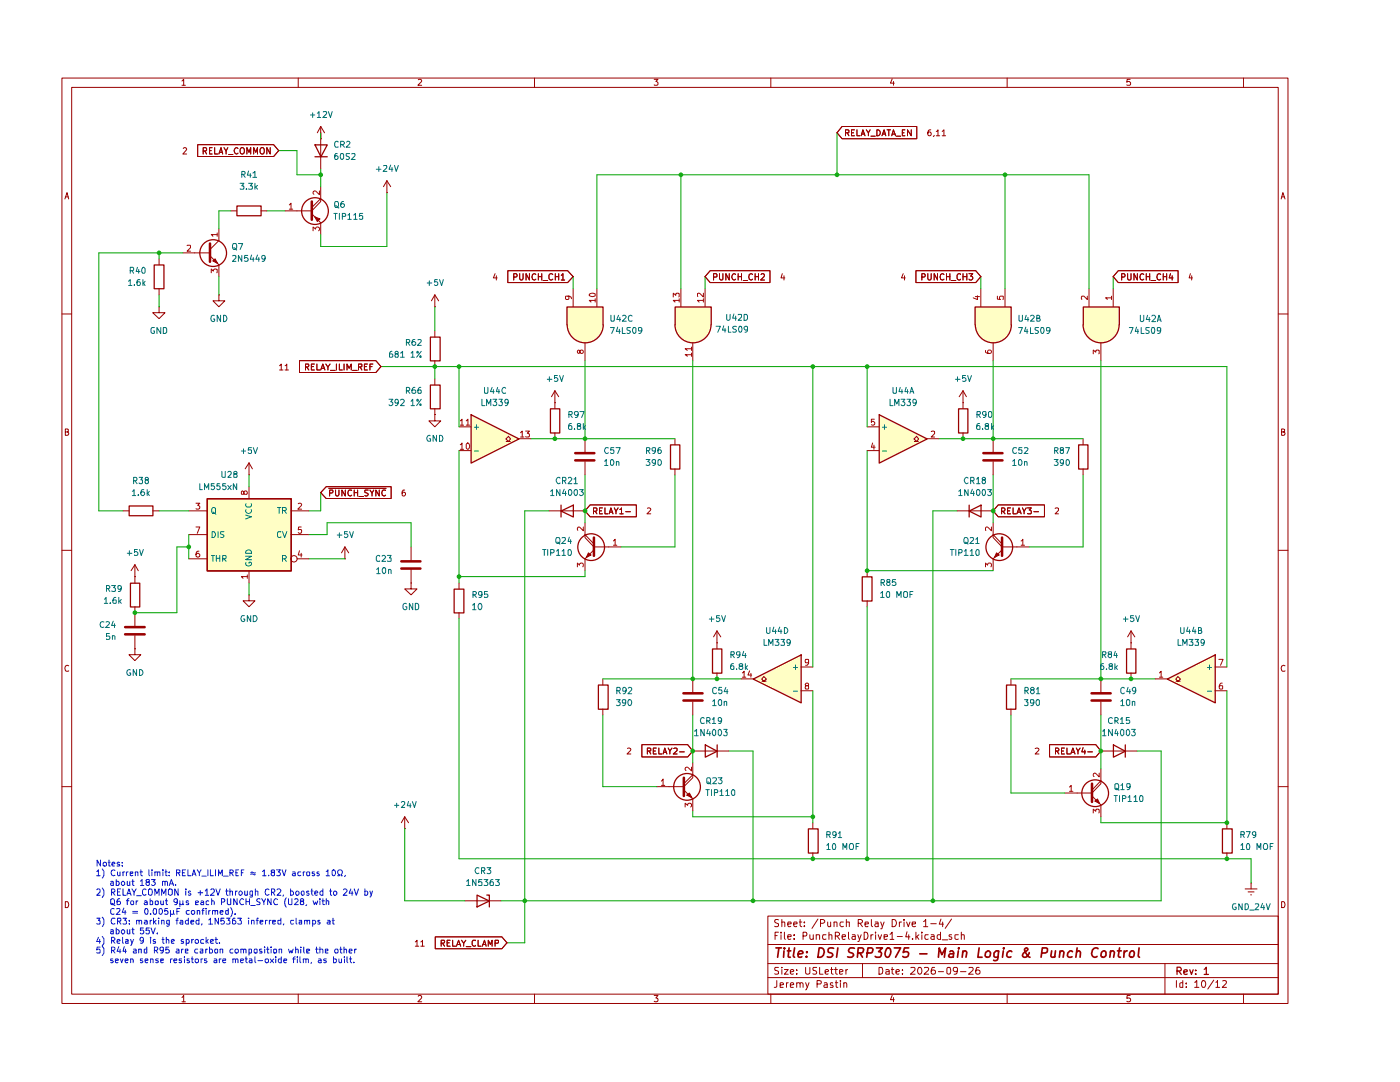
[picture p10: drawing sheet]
<svg xmlns="http://www.w3.org/2000/svg" width="279mm" height="216mm" viewBox="0 0 279 216" stroke-linecap="round" stroke-linejoin="round" font-family="sans-serif">
<g fill="none" stroke="#900" stroke-width=".2">
<path d="M12.4 15.6h244.6v184.6h-244.6zM14.3 17.4h240.8v181h-240.8zM36.3 16.2l.4-.4v1.2M36.3 17h.7M59.5 15.6v1.8M83.5 15.9l.4-.1 .3 .4-.8 .8h.8M106.7 15.6v1.8M130.6 15.8h.7l-.4 .5 .4 .2v.3l-.2 .2-.5-.1M153.8 15.6v1.8M178.1 15.7l-.4 .9h.8M178.3 16.3v.7M201 15.6v1.8"/>
<path d="M225.5 15.8h-.5l-.1 .6 .1-.1h.4l.2 .2v.3l-.1 .2-.6-.1M248.2 15.6v1.8M13 39.7l.4-1.3 .3 1.3M13 39.3h.6M255.7 39.7l.3-1.3 .5 1.3M255.8 39.3h.6M12.4 62.7h1.9M255.1 62.7h1.9M13 86.2l.6-.1v-.4l-.6-.1v1.3l.6-.1 .1-.4-.2-.2M255.8 86.2l.6-.1v-.4l-.6-.1v1.3h.4l.2-.1 .1-.4-.4-.2M12.4 109.8h1.9M255.1 109.8h1.9"/>
<path d="M13.7 132.8h-.2a.67 .67 0 0 0-.5 .5 .67 .67 0 0 0 .2 .6h.5M256.5 132.8h-.3a.67 .67 0 0 0-.5 .5 .67 .67 0 0 0 .2 .6h.6M12.4 157h1.9M255.1 157h1.9M13 179.9h.5l.1 .2 .1 .5-.2 .5h-.5zM255.8 179.9h.4l.2 .2 .1 .5-.3 .5h-.4zM36.3 199l.4-.4v1.3M36.3 199.9h.7M59.5 198.4v1.8M83.5 198.8l.4-.2 .2 .1 .1 .3-.8 .9h.8M106.7 198.4v1.8M130.6 198.6h.7l-.4 .5 .3 .1v.6h-.6"/>
<path d="M153.2 182.8h101.9v15.6h-101.9zM153.2 195.1h101.9M153.2 192.3h101.9M153.2 188.5h101.9M153.8 198.4v1.8M154.7 186.7h.4M155 195.7v1.1l-.1 .2h-.4M155.4 193h-.7l-.1 .3 .1 .3 .7 .3v.4h-.8M155.4 186h-.7v1.4M155.4 183.6h-.7a.57 .57 0 0 0 .1 .5 .57 .57 0 0 0 .6 .2l-.1 .5h-.7M155.7 196.6l.7-.2-.1-.2h-.6v.8h.6M155.9 186v.2"/>
<path d="M155.9 186.5v.9M156 193v.1M156 184.1l.5-.1 .1 .9M156 183.5v1.4M156 193.5v.9M156.5 193.5h.8l-.8 .9h.8M156.5 186v1.2l.2 .2M157 196.1v.9M157.2 186.9h.7l-.1-.4h-.5l-.1 .2 .1 .7h.5M157.2 184.4l.7-.1-.1-.3h-.5l-.1 .1 .1 .7h.5M157.3 196.1l-.3 .2M157.7 196.6l.7-.2-.2-.3-.4 .1-.1 .6 .1 .2h.5"/>
<path d="M157.7 194l.7-.2-.2-.3-.5 .1v.6l.3 .2 .3-.1M158.4 184.4l.7-.1-.1-.3h-.5l-.1 .1 .1 .7h.5M158.5 187.3v.1M158.5 186.5v.2M159 196.3l.1-.1a.36 .36 0 0 1 .6 .1v.7M159 194.3v.1M159 193.5v.1M159 196.1v.9M159.5 184h.5M159.7 196.3v-.1a.36 .36 0 0 1 .6 .1v.7M159.7 183.5v1.2l.3 .2M160.3 186.8l.6-.1v-.6l-.6-.1v1.4"/>
<path d="M160.5 184.7v.2M160.5 184v.1M160.8 193v1.1l.2 .3 .5-.1 .1-.2v-1.1M160.8 196.1l.3 .9M161.5 196.1a2.02 2.02 0 0 1-.7 1.4M161.6 186.5v.7a.37 .37 0 0 0 .3 .3 .37 .37 0 0 0 .4-.2M162.3 186.5v.9M162.9 186.6l.6-.1 .1 .9M162.9 186.5v.9M163 193h-.7v.6l.6 .2 .1 .3-.3 .3-.5-.1M163.1 196.3h.6l.2-.2-.1-.4h-.7v1.3M163.2 183.4l-1.2 1.8"/>
<path d="M163.6 193v1.4h.7M163.7 184.2l.7-.1 .2-.4-.3-.2h-.6v1.4M164.5 196.2l.4-.1 .2 .2v.7h-.6l-.1-.3 .7-.3M164.7 194l.7-.2-.2-.3-.5 .1v.6l.2 .2 .4-.1M164.8 186.5h-.5l-.1 .3 .1 .6h.5M165.2 184l.1 .8 .3 .1 .2-.2M165.4 186.6l.5-.1 .1 .9M165.4 186v1.4M165.8 193.5h.5M165.8 184v.9M165.9 193v1.2l.4 .2M166.2 196.2l-.3-.1-.2 .2 .2 .3 .4 .2-.1 .2h-.5"/>
<path d="M166.5 184.1l.5-.1v.9M166.5 184v.9M166.5 193.5h.6M166.7 186.8l.7-.1 .2-.4-.4-.3h-.5v1.4M166.7 196.1h.5M166.8 193v1.2l.3 .2M166.9 195.7v1.1l.1 .2h.2M167 186.8l.6 .6M167.6 194l.6-.2-.1-.3h-.5v.8h.5M167.7 195.7h.1M167.7 196.1v.9M168.1 186.9h.6v-.4h-.6v.2v.7h.6"/>
<path d="M168.3 184h-.5l-.2 .2v.5l.3 .2 .4-.1M168.4 196.3l.2-.2 .3 .1 .1 .8M168.4 196.1v.9M168.8 193.5v.9M168.9 184.1l.6-.1v.9M168.9 183.5v1.4M169.2 193.5l-.4 .2M169.3 186v1.2l.2 .2M170.1 186.5h.5l.1 .9M170.7 186.9h-.5l-.2 .2 .2 .3h.5M171.2 186.5l.3 .9M171.3 184.2l.7-.1 .1-.4-.3-.2h-.5v1.4"/>
<path d="M171.6 184.2l.5 .7M171.9 186.5l-.5 1.3-.2 .1M172.1 192.3v2.8M172.5 186h.3a.81 .81 0 0 1 .3 1.1l-.3 .3h-.3zM172.6 184.4l.7-.1-.1-.3h-.5l-.1 .1 .1 .7h.5M173.8 186.5v.9M173.9 183.5v1.2l.3 .2M174.2 186.5h-.2l-.2 .3M174.7 184h.5l.1 .9M174.7 186v.2M174.7 186.5v.9M175.3 186.5l.3 .9 .3-.9"/>
<path d="M175.3 184.3h-.6l-.1 .3 .1 .3 .6-.1M175.4 193h.5l.2 .2v1l-.3 .2h-.4zM175.8 184l.3 .9M176.4 186.9h.7l-.1-.4h-.6v.9h.6M176.4 184l-.4 1.2-.2 .1M176.8 193.5h.4l.3 .1v.8M177.5 193.8l-.7 .2v.3l.2 .1 .5-.1M177.6 186.4l.5-.4v1.4M177.6 187.4h.8M177.9 193.5h.5M178.1 198.6l-.4 .9h.8M178.1 193v1.2l.3 .2"/>
<path d="M178.1 183.5a.73 .73 0 0 1 .8 .7 .73 .73 0 0 1-.8 .7zM178.3 199v.9M178.8 194l.7-.2-.2-.3-.5 .1v.6l.3 .2 .3-.1M179.1 186.9h1M179.5 184v.9M179.9 184h-.2l-.2 .2M180.1 194.3v.1M180.1 193.5v.1M180.4 183.5v.1M180.4 184v.9M180.9 184l.4 .9 .3-.9M181 185.9l-.2 1h.8"/>
<path d="M181.4 186.5v.9M181.8 193.1l.7-.1 .1 .4-.1 .2-.8 .8h.9M182 184.4l.7-.1v-.3h-.6l-.1 .1 .1 .7h.6M182.1 187.3v.1M182.8 186v1.4M183 186.9l.4 .5M183.4 193a.69 .69 0 0 1 .6 .5 .69 .69 0 0 1-.3 .8l-.1 .1a.74 .74 0 0 1-.5-.6 .74 .74 0 0 1 .3-.8zM183.4 186.5l-.6 .5M184 186v.2M184 186.5v.9M184.3 183.9l.4-.4v1.4M184.3 184.9h.9"/>
<path d="M184.5 193.1l.7-.1 .1 .4-.1 .2-.8 .8h.9M185.2 186.5h-.5l-.1 .3 .1 .6h.5M185.8 184.3h1.1M185.8 186.5h.5l.1 .9M186.4 186.9h-.4l-.2 .2 .2 .3h.4M186.5 193h-.4a1.05 1.05 0 0 0-.1 1.3h.6l.1-.5-.4-.3h-.2l-.3 .3M187.3 193.9h1M187.7 186.5h-.5l-.2 .3v.4l.3 .2h.4M187.7 186v1.4M187.8 183.4l-.4 1h.9M188 187.5h1.1M188.1 184v.9"/>
<path d="M189.1 193.1h.6v1.2l-.4 .1-.3-.3zM189.9 186.5h-.4l-.1 .2 .5 .3v.4h-.5M189.9 183.4l-1.3 1.8M191.1 193.6l-.3 .3h-.2l-.4-.3 .2-.6 .6 .1a.97 .97 0 0 1-.3 1.3h-.3M191.3 186.5l-.7 .1v.7l.2 .1h.5M191.7 193.9h1.1M191.9 186.6l.5-.1v.9M191.9 186v1.4M193.4 193.1l.7-.1 .1 .4-.1 .2-.8 .8h.9M195.4 193h-.4a1.05 1.05 0 0 0-.1 1.3h.6l.1-.5-.4-.3h-.2l-.3 .3M201 198.4v1.8M225.5 198.6h-.5l-.1 .6h.6v.6h-.6"/>
<path d="M232.5 192.3v6.1M234.8 195.7v1.3M236 195.7v1.3h-.5v-.7l.2-.2 .3 .1M236.7 196.9v.1M236.7 196.2v.1M238.4 196h.2l.2-.3v1.3M238.4 197h.9M239.9 195.7h.2a.74 .74 0 0 1 .6 .6 .74 .74 0 0 1-.3 .7h-.4l-.2-.5zM242.2 195.6l-1.2 1.8M242.7 196l.3-.3v1.3M242.7 197h.7M244 195.7h.5l.3 .3-.9 1h.9"/>
<path d="M248.2 198.4v1.8"/>
</g>
<path d="M234.9 193.8l.8-.1a.45 .45 0 0 0-.2-.7h-.6v1.4M235.2 193.8l.6 .6M236.3 194l.6-.2v-.2l-.1-.1-.5 .2v.6l.2 .1 .4-.1M237.4 193.5l.4 .9 .3-.9M238.6 194.3v.1M238.6 193.6v.1M240.3 193.4l.4-.4v1.4M240.3 194.4h.9" fill="none" stroke="#900" stroke-width=".25"/>
<g fill="none" stroke="#900" stroke-width=".34">
<path d="M154.9 189.1h1.1M155.4 189.1l-.2 1.9M156.5 189.7l-.1 1.3M156.5 189.1v.2M157.1 189.7h.7M157.5 189.1l-.2 1.8 .4 .1M158.6 189.1l-.3 1.7 .3 .2M159.3 190.4l.9-.2 .1-.1-.3-.4-.6 .2-.1 .9 .2 .2 .5-.1M160.9 190.8v.2M161 189.9v.2M163.5 189.1h.4a.99 .99 0 0 1 .5 1.3 .99 .99 0 0 1-1.2 .6zM166.4 189.2a.79 .79 0 0 0-1.1 .3v.4l.7 .3 .2 .5a.79 .79 0 0 1-1.1 .2"/>
<path d="M167.2 189.1l-.2 1.9M170.5 189.2l-.7-.1-.5 .6 .2 .3 .7 .2 .1 .5-.4 .3-.7-.1M171.2 190.2l.9-.1 .3-.6-.1-.2-.3-.2h-.7l-.2 1.9M171.6 190.2l.5 .8M173.1 190.2l.9-.1 .2-.6v-.2l-.3-.2h-.7l-.2 1.9M174.9 189.1h1.2l-.8 .8 .5 .1 .1 .2-.1 .6-.3 .2h-.6l-.2-.2M177 189.2l.5-.1a1.14 1.14 0 0 1-.5 1.9 1.11 1.11 0 0 1 0-1.8zM178.5 189.1h1.2l-1 1.9M181.4 189.1h-.9l-.2 1 .3-.2 .6 .1 .2 .2-.1 .5a.72 .72 0 0 1-1 .2l-.1-.1M183.6 190.3h1.4M187.3 191l.1-1.9 .6 1.4 .7-1.4-.2 1.9M189.6 189.9l.1-.2h.4l.1 .2v1.1"/>
<path d="M190.3 190.2l-.6 .1-.4 .5 .3 .2 .6-.1M191.3 189.7l-.2 1.3M191.3 189.1v.2M192.1 190a.45 .45 0 0 1 .5-.3 .45 .45 0 0 1 .4 .4l-.2 .9M192.2 189.7l-.2 1.3M195.4 189.1l-.2 1.9h.8M196.8 190l.3-.3h.3l.3 .5-.1 .5a.55 .55 0 0 1-.5 .3 .55 .55 0 0 1-.5-.3zM199.3 189.7l-.2 1.6a.53 .53 0 0 1-.8 .3M199.3 189.9l-.2-.2h-.3l-.4 .5v.6a.64 .64 0 0 0 .8 .1M200.2 189.7l-.1 1.3M200.3 189.1v.2M201.9 189.9l-.1-.2h-.4l-.4 .5v.6l.2 .2 .6-.1"/>
<path d="M205.4 190.1a.81 .81 0 0 1-.4 .8 .81 .81 0 0 1-.9-.1l-.1-.1 .2-.5 .9-.7-.2-.4-.4 .3a1.86 1.86 0 0 0 1 1.6h.1M207.9 190.2h.7l.4-.2v-.7l-.2-.2h-.8l-.2 1.9M209.9 189.7l-.1 1.2 .4 .1 .4-.2M210.6 189.7l-.1 1.3M211.5 190a.45 .45 0 0 1 .4-.3 .45 .45 0 0 1 .4 .4l-.1 .9M211.6 189.7l-.2 1.3M214 189.9l-.1-.2h-.4l-.4 .5v.6a.64 .64 0 0 0 .8 .1M214.9 190l.2-.3 .5 .2v1.1M215 189.1l-.3 1.9M219.1 189.3a.56 .56 0 0 0-.7-.1 .99 .99 0 0 0-.6 .9 .99 .99 0 0 0 .6 .9l.5-.2M219.9 190l.3-.3h.3l.2 .3v.7l-.2 .2-.5 .1-.2-.2-.1-.1zM221.6 190l.3-.3 .4 .2-.1 1.1"/>
<path d="M221.7 189.7l-.2 1.3M223 189.7h.8M223.4 189.1l-.2 1.7 .1 .1 .3 .1M224.4 189.7l-.1 1.3M225 189.7l-.5 .2-.1 .3M225.5 190l.3-.3h.3l.2 .2v.8l-.2 .2-.4 .1-.2-.2-.1-.1zM227.3 189.1l-.1 1.7 .2 .2"/>
</g>
<g fill="#fffec5">
<path d="M134.7 64.8h7.2a3.6 3.6 0 0 1-3.6 3.6 3.6 3.6 0 0 1-3.6-3.6z"/>
<path d="M134.7 61.2h7.2v3.6h-7.2z"/>
<path d="M216.1 64.8h7.2a3.6 3.6 0 0 1-3.6 3.6 3.6 3.6 0 0 1-3.6-3.6z"/>
<path d="M216.2 61.2h7.1v3.6h-7.1z"/>
<path d="M194.6 64.8h7.2a3.6 3.6 0 0 1-3.6 3.6 3.6 3.6 0 0 1-3.6-3.6z"/>
<path d="M194.6 61.2h7.2v3.6h-7.2z"/>
<path d="M175.4 82.7l9.6 4.8-9.6 4.9z"/>
<path d="M41.3 99.5h16.8v14.4h-16.8z"/>
<path d="M232.9 135.5l9.6-4.9v9.6z"/>
<path d="M113.2 64.8h7.2a3.6 3.6 0 0 1-3.6 3.6 3.6 3.6 0 0 1-3.6-3.6z"/>
<path d="M113.1 61.2h7.2v3.6h-7.2z"/>
<path d="M94 82.7l9.5 4.8-9.5 4.9z"/>
<path d="M150.3 135.5l9.5-4.9v9.6z"/>
</g>
<g fill="none" stroke="#900" stroke-width=".2">
<path d="M168.1 25.2h14.9v2.5h-14.9l-1.1-1.2zM168.7 26.5h.6l.1-.5-.7-.1v1.2M169.1 26.5l.3 .6M169.9 26.5h.4M170.5 25.9h-.6v1.2h.6M171 25.9v1.2h.6M171.9 27.1l.3-1.2 .4 1.2M172 26.8h.5M172.9 25.9l.4 .6 .3-.6M173.3 26.5v.6M173.8 27.2h.9M175 25.9a.6 .6 0 0 1 .7 .6 .6 .6 0 0 1-.7 .6z"/>
<path d="M176 27.1l.4-1.2 .4 1.2M176.1 26.8h.6M177 25.9h.7M177.4 25.9v1.2M178 27.1l.3-1.2 .4 1.2M178.1 26.8h.5M178.9 27.2h.8M180.1 26.5h.3M180.6 25.9h-.5v1.2h.5M181.9 25.9v1.2l-.8-1.2v1.2M135.9 57.6v3.6M140.7 57.6v3.6"/>
<path d="M141.7 54h12v2.4h-12l-1-1.2zM142.4 55.3l.7-.1v-.4l-.2-.2h-.5v1.3M143.6 54.6v1l.2 .3 .5-.2v-1.1M145.5 54.6v1.3l-.6-1.3v1.3M146.8 54.8l-.2-.2a.65 .65 0 0 0-.6 .6 .65 .65 0 0 0 .6 .7l.2-.2M147.3 54.6v1.3M147.3 55.2h.7M148 54.6v1.3M148.3 56h.9M150.2 54.8l-.3-.2a.65 .65 0 0 0-.5 .6 .65 .65 0 0 0 .5 .7l.3-.2M150.7 55.2h.7M150.7 54.6v1.3"/>
<path d="M151.4 54.6v1.3M151.9 54.8l.4-.2 .3 .3-.8 1h.8M182.8 54h11.9l1 1.2-1 1.2h-11.9zM184 55.3l.6-.1v-.5l-.6-.1v1.3M185.2 54.6v1l.2 .3 .4-.1v-.2v-1M187.1 54.6v1.3l-.7-1.3v1.3M188.4 54.8l-.3-.2a.65 .65 0 0 0-.5 .6 .65 .65 0 0 0 .5 .7l.3-.2M188.9 55.2h.7M188.9 54.6v1.3M189.6 54.6v1.3M189.8 56h1M191.7 54.8l-.4-.2-.3 .3 .1 .8 .2 .2 .4-.2"/>
<path d="M192.2 55.2h.8M192.2 54.6v1.3M193 54.6v1.3M193.4 54.6h.7l-.4 .5 .4 .1v.4l-.2 .3h-.4l-.1-.2M195.7 57.6v3.6M200.6 57.6v3.6M217.3 57.6v3.6M222.2 57.6v3.6M223.2 54h11.9v2.4h-11.9l-1-1.2zM223.9 55.3l.5-.1v-.5l-.5-.1v1.3M225 54.6v1l.3 .3 .4-.2v-1.1M227 54.6v1.3l-.7-1.3v1.3"/>
<path d="M228.3 54.8l-.3-.2a.65 .65 0 0 0-.5 .6 .65 .65 0 0 0 .5 .7l.3-.2M228.8 55.2h.6M228.8 54.6v1.3M229.4 54.6v1.3M229.7 56h.9M231.6 54.8l-.2-.2a.65 .65 0 0 0-.5 .6 .65 .65 0 0 0 .5 .7l.2-.2M232.2 55.2h.6M232.2 54.6v1.3M232.8 54.6v1.3M233.6 54.6l-.3 .9h.8M233.9 55v.9M138.3 68.4v3.6"/>
<path d="M198.2 68.4v3.6M219.7 68.4v3.6M49.7 97.1v2.4M173.1 85.2h2.3M173.1 89.9h2.3M182.4 88.1h.5l-.5-.5 .5-.5 .4 .5-.4 .5h.4M185 87.5h2.4M216.2 87.5v1.2M216.2 93.6v1.1M26.9 115.1h.1M26.9 112.7v3.6M26.9 112.7l-.7 1.2"/>
<path d="M26.9 112.7l.7 1.2M37.7 101.9h3.6M37.7 106.7h3.6M37.7 111.5h3.6M49.7 118.7v1.2h1.2l-1.2 1.2-1.2-1.2h1.2M49.7 118.7h.1M49.7 113.9v2.4M58.1 101.9h3.5M58.1 106.7h3.5M59.3 111.5h2.3M68.8 111.5h.1M68.8 109.1l-.6 1.2"/>
<path d="M68.8 109.1l.8 1.2M68.8 109.1v2.4M82 116.3v1.2h1.2l-1.2 1.2-1.2-1.2h1.2M82 116.3h.1M82 109.1v2.7M82 113.6v2.7M91.6 116.3v1.2M199.2 100.8h9.2v2.3h-9.2l-1-1.2zM199.9 102l.6-.1v-.5l-.6-.1v1.2M200.1 102l.5 .5M201.1 101.9h.4M201.7 101.3h-.6v1.2h.6"/>
<path d="M202.2 101.3v1.2h.6M202.9 102.5l.5-1.2 .4 1.2M203.1 102.2h.6M204 101.3l.4 .7 .4-.7M204.4 102v.5M205.1 101.3h.7l-.4 .5 .3 .1 .1 .1-.1 .5-.6-.1M206.3 102.1h1M26.9 129.5v1.1h1.2l-1.2 1.2-1.2-1.2h1.2M26.9 129.5h.1M26.9 121.1v3.8M26.9 126.8v2.7M91.6 122.3v1.1"/>
<path d="M219.7 135.5v2.6M225.7 128.3h.1M225.7 125.9v3.6M225.7 134.3v1.2M225.7 125.9l-.7 1.2M225.7 125.9l.8 1.2M217.9 157.6l1.8-1.8v.6l-1.8 1.8h-2.9M217.9 158.8l1.8 1.8M219.7 140v2.7M219.7 149.9h7.2M80.8 165.4h.1M80.8 163l.7 1.2"/>
<path d="M80.8 163l-.7 1.2M80.8 163v2.4M92.8 179.7h7.2M244.9 164.2v1.2M244.9 170.2v1.2M248.5 177.4h2.4M249.1 178h1.2M249.6 178.6h.2M249.7 176.2h.1M249.7 176.2v1.2M86.9 186.9h13.3l1 1.2-1 1.2h-13.3zM88.1 188.2l.5-.1v-.5h-.5v1.2"/>
<path d="M88.3 188.2l.4 .6M89.2 188.1h.5M89.8 187.6h-.6v1.2h.6M90.3 187.6v1.2h.6M91.1 188.8l.4-1.2 .4 1.2M91.3 188.5h.5M92.1 187.6l.4 .6 .5-.6M92.5 188.2v.6M93 188.9h1M94.9 187.7l-.5-.1-.2 .3 .1 .7 .3 .2 .3-.2M95.4 187.6v1.2h.6M96.3 188.8l.4-1.2 .3 1.2"/>
<path d="M96.3 188.5h.6M97.4 188.8v-1.2l.5 .9 .3-.9v1.2M98.8 188.2l.7-.1v-.4l-.7-.1v1.2"/>
<circle cx="58.7" cy="111.5" r=".64"/>
</g>
<g fill="none" stroke="#900" stroke-width=".25">
<path d="M134.7 64.8a3.6 3.6 0 0 0 3.6 3.6 3.6 3.6 0 0 0 3.6-3.6M134.7 64.8v-3.5h7.2v3.5M194.6 64.8v-3.5h7.2v3.5M194.6 64.8a3.6 3.6 0 0 0 3.6 3.6 3.6 3.6 0 0 0 3.6-3.6M216.2 64.8v-3.5h7.2l-.1 3.5a3.6 3.6 0 0 1-3.6 3.6 3.6 3.6 0 0 1-3.5-3.6M41.4 99.5h16.7v14.4h-16.7zM175.5 82.8l9.5 4.8-9.5 4.8zM215.3 88.8h1.8v4.8h-1.8zM26 116.4h1.9v4.7h-1.9zM90.6 117.6h2v4.7h-2zM224.8 129.5h1.9v4.8h-1.9zM222.2 148.6l2.4 1.3-2.4 1.2z"/>
<path d="M224.6 148.6v2.5M95.2 178.6l2.5 1.2-2.5 1.2zM97.2 178.6h.5v2.4M244 165.4h1.9v4.8h-1.9z"/>
<circle cx="218.6" cy="158.3" r="2.67"/>
</g>
<g fill="none" stroke="#be0000" stroke-width=".2">
<path d="M134.4 59.3v-.8l.5 .4v-.3h.6v.7M135.5 59.9h-1.1l.3 .4M135.5 59.6v.7M140.4 59.9h-1.2l.3 .4M140.4 58.5v.8l-.9-.8-.3 .1 .1 .6M140.4 59.6v.7M194.6 59.2h.9M195.1 59v.8l-.9-.4M199 59.1v.6l.6 .1-.1-.2v-.3l.1-.2h.5v.7M217 59.1v.7l-.7-.7h-.4v.7M221.8 59.4h-1.2l.4 .4M221.8 59.1v.7"/>
<path d="M138 70.8h-1.3l.5 .3M138 69.6h-1.3l.5 .3M138 69.3v.6M138 70.4v.7M196.7 69.9l.1 .5 .8 .1a.35 .35 0 0 0 .3-.3 .35 .35 0 0 0-.3-.4h-.2a.35 .35 0 0 0-.3 .4 .35 .35 0 0 0 .3 .3M218.2 70.6v-.8l.5 .5v-.4l.2-.1 .5 .1-.1 .7M48.7 98.2l.2-.2h.4l.1 .2-.1 .4h-.5l-.1-.4-.3-.2-.2 .1 .1 .5 .4-.1M174.2 88.4l-.3 .8h.8M174.4 88.8v.9M174.5 83.6h-.6v.6l.4-.1 .3 .2-.1 .4h-.6M185.8 86.1h.7v.4l-.7 .7h.7M39.1 100.4h.8l-.4 .4 .4 .3-.1 .4h-.7"/>
<path d="M39.1 105.2h.8l-.5 1.2M39.7 110h-.2a.73 .73 0 0 0-.1 1.2l.4-.1 .1-.4-.3-.3h-.2l-.3 .3M49.4 115.1h-1.2l.3 .3M49.4 114.7v.7M59.5 100.5l.4-.1 .3 .4-.8 .8h.8M59.8 109.9l-.3 .8h.8M60.1 105.2h-.5l-.1 .5h.6v.6l-.4 .1-.2-.1M60.1 110.4v.8"/>
</g>
<g fill="none" stroke="#007270" stroke-width=".2">
<path d="M176.1 85.3h.9M176.1 90h.9M176.5 84.7v1M42.2 110.8h.6M42.3 101.4l.2-.1 .5 .1v.9l-.2 .1h-.3a.74 .74 0 0 1-.2-1zM42.3 106.1h.5a.66 .66 0 0 1 .2 .7 .66 .66 0 0 1-.7 .5zM42.5 102.2l.6 .4M42.5 110.8v1.2M43.2 110.8v1.2M43.2 111.4h.7M43.5 106.1v1.2M43.9 110.8v1.2"/>
<path d="M44.4 111.5h.6l.1-.2v-.3l-.1-.2h-.6v1.2M44.7 106.1l-.7 .1v.3l.7 .4-.3 .4-.4-.1M44.7 111.5l.4 .5M49 102.8l1.2 .3-1.2 .4M49 111h1.2l-1.2 .7h1.2M49.1 101.7a.55 .55 0 0 0 .5 .7 .55 .55 0 0 0 .5-.7M49.1 100.5a.45 .45 0 0 0 .2 .7h.7a.45 .45 0 0 0 .1-.7M49.1 112.3l-.1 .2a.61 .61 0 0 0 .6 .4 .61 .61 0 0 0 .6-.5l-.1-.2h-.4v.2M49.1 110a.61 .61 0 0 1 .7-.2 .61 .61 0 0 1 .4 .6h-1.2zM55.4 101.3h.6M55.7 101.3v1.1M56 106.2l-.5-.1-.1 .2 .1 .8 .2 .2 .3-.2"/>
<path d="M56.4 101.9h.6l.1-.2v-.4h-.7v1.1M56.4 106.1l.4 1.2 .4-1.2M56.4 111.5h.5l.2-.4-.2-.3h-.5v1.2M56.7 101.9l.4 .5M56.7 111.5l.4 .5"/>
</g>
<path d="M80.1 112h3.8M80.1 113.5h3.8M25 125.1h3.9M25 126.6h3.9M217.8 138.3h3.9M217.8 139.8h3.9M217.9 156.4v3.6" fill="none" stroke="#900" stroke-width=".51"/>
<path d="M218.5 159.8l.5-.4 .5 1z" fill="#900"/>
<g fill="none" stroke="#900" stroke-width=".2">
<path d="M62.2 41.4l1.8-1.8v.6l-1.8 1.9h-2.9M62.2 42.7l1.8 1.7M86.8 58.8l-.7 1.2M86.8 58.8l.7 1.2M86.8 58.8v2.4M101.3 54h12l1.1 1.2-1.1 1.2h-12zM102.5 55.3l.6-.1v-.5l-.6-.1v1.3M103.7 54.6v1l.3 .3 .3-.1 .1-.2v-1M105.7 54.6v1.3l-.7-1.3v1.3M106.9 54.8l-.2-.2a.65 .65 0 0 0-.5 .6 .65 .65 0 0 0 .5 .7l.2-.2M107.4 54.6v1.3M107.4 55.2h.7"/>
<path d="M108.1 54.6v1.3M108.4 56h.9M110.3 54.8l-.4-.2-.3 .3v.8l.3 .2 .4-.2M110.8 55.2h.7M110.8 54.6v1.3M111.5 54.6v1.3M112 54.9l.3-.3v1.3M112 55.9h.7M114.4 57.6v3.6M119.1 57.6v3.6M59.8 72h15.2l1 1.1-1 1.2h-15.2zM61 73.2l.5-.1v-.5h-.5v1.2"/>
<path d="M61.2 73.2l.4 .6M62.1 73.1h.5M62.7 72.6h-.6v1.2h.6M63.2 72.6v1.2h.6M64 73.8l.4-1.2 .5 1.2M64.2 73.5h.5M65 72.6l.4 .6 .5-.6M65.4 73.2v.6M66 73.9h.9M67.1 72.6v1.2M67.7 72.6v1.2h.6M68.7 72.6v1.2"/>
<path d="M69.3 73.8v-1.2l.4 .9 .4-.9v1.2M70.4 73.9h.9M71.5 73.2l.7-.1v-.4l-.7-.1v1.2M71.9 73.2l.3 .6M72.7 73.1h.4M73.3 72.6h-.6v1.2h.6M73.8 73.1h.4M74.4 72.6h-.6v1.2M86.8 61.2h.1M116.8 68.4v3.6M192.2 78l.7 1.2M192.2 78l-.8 1.2"/>
<path d="M192.2 78v3.5M192.2 80.3h.1M192.2 86.4v1.1M198.2 87.5v2.7M198.2 92.1v2.6M191 101.9h7.2M230.5 135.5h2.4M234.7 135.9h.4l-.4-.4 .4-.5 .5 .5-.5 .4h.5M242.5 133.1h2.4M242.5 137.8h2.4M212.5 158.2h2.5M218.5 159.8l.5-.4 .5 1z"/>
<path d="M219.7 153.4v2.4M219.7 160.6v2.4"/>
</g>
<g fill="none" stroke="#be0000" stroke-width=".2">
<path d="M113.4 59.1l.1 .1v.4l-.1 .2h-.4l-.1-.2v-.5h.8l.3 .2v.3M117.6 58.8l.2-.2 .6-.1 .4 .2v.3a.75 .75 0 0 1-1.2-.2zM118.8 59.9h-1.2l.3 .4M118.8 59.6v.7M115.7 70.1a.35 .35 0 0 1 .6-.2 .35 .35 0 0 1 0 .6 .35 .35 0 0 1-.6-.2v-.4l-.2-.1a.35 .35 0 0 0-.3 .4 .35 .35 0 0 0 .3 .3l.2-.2M231.4 134.3l.3-.4v1.2M231.4 135.1h.7M243.2 131.6h.9l-.5 1.2M243.9 136.3l-.4 .2-.2 .8 .2 .2 .5-.1-.1-.6h-.4l-.2 .2M213.4 157.1l.4-.4v1.2M213.4 157.9h.7M219.4 154.3v.7l-.9-.7-.3 .2 .2 .4"/>
<path d="M218.2 162.2v-.7l.5 .4v-.4h.2h.5l-.1 .7"/>
</g>
<g fill="none" stroke="#900" stroke-width=".25">
<path d="M113.2 64.8v-3.5h7.2v3.5M113.2 64.8a3.6 3.6 0 0 0 3.6 3.6 3.6 3.6 0 0 0 3.6-3.6M191.3 81.6h1.9v4.8h-1.9zM193.4 102l2.4-1.2v2.4zM193.4 100.8v2.4M233 135.5l9.5-4.8v9.5z"/>
<circle cx="62.9" cy="42.1" r="2.67"/>
</g>
<path d="M241 133.2h.8M241 137.9h.8M241.4 132.7v.9" fill="none" stroke="#007270" stroke-width=".2"/>
<path d="M62.2 40.2v3.7M196.3 90.4h3.8M196.3 91.9h3.8" fill="none" stroke="#900" stroke-width=".51"/>
<path d="M62.9 43.3l1 .4-.5 .5z" fill="#900"/>
<g fill="none" stroke="#900" stroke-width=".2">
<path d="M64 37.3v2.3M77.2 38.4h.1M77.2 36.1l.8 1.2M77.2 36.1l-.7 1.2M77.2 36.1v2.3M56.9 42.1h2.4M62.8 43.3l1 .4-.5 .5zM64 44.4v2.4M86.8 66v1.2M86.8 72v1.1M86.8 75.6v1.2M110.7 78v3.5"/>
<path d="M110.7 78l.8 1.2M110.7 78l-.6 1.2M65.1 97.1h13v2.4h-13l-1.1-1.2zM65.6 97.4h11.4M65.8 98.4l.6-.1v-.5h-.6v1.2M67 97.8v.9l.2 .3 .4-.1v-.2v-.9M68.9 97.8v1.2l-.7-1.2v1.2M70.2 97.9l-.5-.1a.67 .67 0 0 0-.3 .7 .67 .67 0 0 0 .5 .5l.3-.2M70.7 97.8v1.2M70.7 98.3h.7M71.4 97.8v1.2M71.6 99.1h1"/>
<path d="M73.5 97.8l-.7 .1v.3l.7 .4-.3 .4-.4-.1M73.8 97.8l.4 .6 .4-.6M74.2 98.4v.6M75.7 97.8v1.2l-.7-1.2v1.2M77 97.9l-.5-.1a.67 .67 0 0 0-.3 .7 .67 .67 0 0 0 .5 .5l.3-.2M86.8 82.7v1.3h1.2l-1.2 1.2-1.2-1.2h1.2M86.8 82.7h.1M86.8 81.5v1.2M91.6 85.2h2.4M91.6 89.9h2.4M101 88.1h.5l-.5-.5 .5-.5 .4 .5-.4 .5h.4M103.5 87.5h2.5"/>
<path d="M110.7 80.3h.1M110.7 86.4v1.1M116.8 87.5v2.7M116.8 92.1v2.6M109.6 101.9h7.2M117.8 100.8h9.2v2.3h-9.2l-1-1.2zM118.4 102h.6l.1-.1v-.5l-.7-.1v1.2M118.5 108.5l-1.7-1.8v.6l1.7 1.8h3M118.5 109.7l-1.7 1.8M118.8 102l.3 .5M119.6 101.9h.5M120.2 101.3h-.6v1.2h.6"/>
<path d="M120.7 101.3v1.2h.6M121.6 102.5l.3-1.2 .4 1.2M121.7 102.2h.6M122.6 101.3l.3 .7 .5-.7M122.9 102v.5M123.7 101.7l.3-.4v1.2M123.7 102.5h.7M124.9 102.1h.9M120.3 135.5v1.1M138.3 135.5v2.6M120.3 141.5v1.2M128.1 148.6h9.1l1.1 1.3-1.1 1.1h-9.1z"/>
<path d="M129.2 149.9h.6l.1-.6h-.7v1.1M129.5 149.9l.4 .5M130.4 149.9h.4M131 149.3h-.6v1.1h.6M131.5 149.3v1.1h.6M132.3 150.4l.4-1.1 .4 1.1M132.4 150.1h.6M133.3 149.3l.4 .6 .4-.6M133.7 149.9v.5M134.4 149.3h.7v.5l-.7 .6h.7M135.6 150h1M138.3 140v2.7"/>
</g>
<g fill="none" stroke="#be0000" stroke-width=".2">
<path d="M63.8 38.1v.8l-.9-.8-.3 .1-.1 .2 .2 .4M57.7 40.9l.4-.3v1.1M57.7 41.7h.7M62.5 46.1v-.8l.5 .4 .1-.3 .1-.1 .5 .1 .1 .5-.2 .2M91.9 84l.3-.4v1.2M91.9 88.7l.3-.3v1.3M91.9 84.8h.6M91.9 89.7h.6M93 84l.4-.4v1.2M93 84.8h.7M93.3 88.4a.68 .68 0 0 1 .4 .6 .68 .68 0 0 1-.4 .7l-.3-.3v-.8zM103.9 86.4l.3-.4v1.2"/>
<path d="M103.9 87.2h.7M104.9 86h.8l-.5 .4 .4 .1 .1 .2-.1 .5-.7-.1"/>
</g>
<g fill="none" stroke="#900" stroke-width=".25">
<path d="M85.9 67.3h1.9v4.7h-1.9zM85.9 76.8h1.9v4.8h-1.9zM94 82.8l9.6 4.8-9.6 4.8zM109.9 81.6h1.8v4.8h-1.8zM112 102l2.4-1.2v2.4zM112 100.8v2.4M119.4 136.7h2v4.8h-2z"/>
<circle cx="118" cy="109.2" r="2.67"/>
</g>
<path d="M114.8 90.4h3.8M114.8 91.9h3.8M118.5 107.3v3.6M136.4 138.3h3.8M136.4 139.8h3.8" fill="none" stroke="#900" stroke-width=".51"/>
<path d="M94.7 85.3h.8M94.7 90h.8M95.1 84.7v1" fill="none" stroke="#007270" stroke-width=".2"/>
<path d="M117.4 110.3l.5 .4-.9 .5z" fill="#900"/>
<path d="M134.7 87.5v1.2M134.7 93.6v1.1M116.8 104.3v2.4M116.8 111.5v2.4M117.4 110.3l.5 .4-.9 .5zM121.5 109.1h2.4M136.5 156.4l1.8-1.8v.6l-1.8 1.8h-3M136.5 157.6l1.8 1.8M138.3 149.9h7.2" fill="none" stroke="#900" stroke-width=".2"/>
<path d="M115.2 113.1v-.8l.5 .5v-.4h.6v.7M116.4 105.2v.7l-.8-.7-.4 .2 .1 .4M122.4 107.9l.4-.3v1.2M122.4 108.8h.7" fill="none" stroke="#be0000" stroke-width=".2"/>
<g fill="none" stroke="#900" stroke-width=".25">
<path d="M133.8 88.8h1.9v4.8h-1.9zM140.8 148.6l2.3 1.3-2.3 1.2zM143.1 148.6v2.5"/>
<circle cx="137.1" cy="157" r="2.67"/>
</g>
<path d="M136.5 155.2v3.6" fill="none" stroke="#900" stroke-width=".51"/>
<path d="M137.1 158.7l.5-.5 .5 1z" fill="#900"/>
<path d="M38.9 50.5h3M41.9 51.1l1.8 1.7M43.7 48l-1.8 1.8M131.1 157h2.4M137.1 158.7l.5-.5 .5 1zM138.3 152.2v2.4M138.3 159.4v2.4" fill="none" stroke="#900" stroke-width=".2"/>
<path d="M132 155.9l.3-.5v1.3M132 156.7h.7M138 153.1v.7l-.8-.7-.4 .1-.1 .1 .2 .5M136.7 161v-.7l.5 .4 .1-.3h.6l.1 .5-.2 .1" fill="none" stroke="#be0000" stroke-width=".2"/>
<path d="M41.9 48.6v3.6" fill="none" stroke="#900" stroke-width=".51"/>
<circle cx="42.5" cy="50.5" r="2.67" fill="none" stroke="#900" stroke-width=".25"/>
<path d="M42.9 51.6l.5 1-.9-.5z" fill="#900"/>
<g fill="none" stroke="#900" stroke-width=".2">
<path d="M39.5 28.9h15.1l1 1.2-1 1.1h-15.1zM40.6 30.1h.5l.1-.1v-.4l-.1-.1h-.5v1.2M40.9 30.1l.3 .6M41.8 30.1h.4M42.3 29.5h-.5v1.2h.5M42.8 29.5v1.2h.6M43.7 30.7l.4-1.2 .3 1.2M43.8 30.4h.6M44.7 29.5l.4 .6 .4-.6M45.1 30.1v.6M45.6 30.8h.9M47.5 29.6l-.3-.1a.65 .65 0 0 0-.5 .6 .65 .65 0 0 0 .5 .6l.3-.1"/>
<path d="M48 29.6l.3-.1h.3a.77 .77 0 0 1-.2 1.2l-.3-.1a.92 .92 0 0 1-.1-1zM49.3 30.7v-1.2l.4 .9 .3-.9v1.2M50.6 30.7v-1.2l.5 .9 .3-.9v1.2M52 29.6l.5-.1a.86 .86 0 0 1 0 1.2 .46 .46 0 0 1-.6-.4zM53.9 29.5v1.2l-.6-1.2v1.2M64 27.7h.1M64 25.2l.8 1.3M64 25.2l-.7 1.3M64 25.2v8.5M31.7 51.6v1.2M31.7 57.6v1.2M36.5 50.5h2.4"/>
<path d="M42.5 52.1l.4-.5 .5 1zM43.7 58.8v1.2h-1.2l1.2 1.2 1.2-1.2h-1.2M43.7 58.8h.1M43.7 45.6v2.4M43.7 52.8v2.4M46.1 42.1h1.1M52.1 42.1h1.2M31.7 61.2v1.2h-1.2l1.2 1.2 1.2-1.2h-1.2M31.7 61.2h.1M49.7 94.7h.1M49.7 92.4l-.8 1.2M49.7 92.4l.7 1.2"/>
<path d="M49.7 92.4v2.3M24.6 101.9h1.1M30.5 101.9h1.2M200 108.5l-1.8-1.8v.6l1.8 1.8h2.9M200 109.7l-1.8 1.8M143.1 128.3h.1M143.1 125.9l-.7 1.2M143.1 125.9l.7 1.2M143.1 125.9v3.6M143.1 134.3v1.2M147.9 135.5h2.4M152 135.9h.4l-.4-.4 .4-.5 .5 .5-.5 .4h.5"/>
<path d="M159.8 133.1h2.4M159.8 137.8h2.4M201.8 135.5v1.1M201.8 141.5v1.2M209.5 148.6h9.2l1 1.3-1 1.1h-9.2zM210.6 149.9h.6v-.6h-.6v1.1M210.9 149.9l.4 .5M211.8 149.9h.5M212.4 149.3h-.6v1.1h.6M212.9 149.3v1.1h.6M213.7 150.4l.4-1.1 .4 1.1M213.9 150.1h.5"/>
<path d="M214.8 149.3l.3 .6 .5-.6M215.1 149.9v.5M216.2 149.2l-.3 .8h.8M216.5 149.7v.7M217.1 150h.9M162.2 164.2v1.2M162.2 170.2v1.2"/>
</g>
<path d="M37.3 49h.7v.4l-.7 .7h.7M42.2 54.4v-.7l.4 .4 .1-.3 .1-.1 .5 .1v.6M43.3 46.8h-1.1l.3 .4M43.3 46.5v.7M148.2 134.3l.3-.4v1.2M148.2 135.1h.6M149.6 133.9l-.3 .8h.7M149.9 134.4v.7M160.9 136.8h-.1l-.1-.2 .1-.2 .4-.1 .2 .4-.6 .2v.6l.6-.1v-.4l-.2-.2M161.4 132.1l-.1 .1h-.5v-.6l.6 .1v.7l-.2 .3-.4 .1" fill="none" stroke="#be0000" stroke-width=".2"/>
<g fill="none" stroke="#900" stroke-width=".25">
<path d="M62.9 28.9h2.4l-1.3 2.4zM62.9 31.3h2.4M30.8 52.9h1.9v4.7h-1.9zM47.3 41.1h4.8v1.9h-4.8zM25.8 101h4.7v1.9h-4.7zM142.2 129.5h1.9v4.8h-1.9zM150.3 135.5l9.6-4.8v9.5zM200.9 136.7h1.8v4.8h-1.8zM161.3 165.4h2v4.8h-2z"/>
<circle cx="199.4" cy="109.2" r="2.67"/>
</g>
<path d="M158.3 133.2h.9M158.3 137.9h.9M158.7 132.7v.9" fill="none" stroke="#007270" stroke-width=".2"/>
<path d="M200 107.3v3.6" fill="none" stroke="#900" stroke-width=".51"/>
<path d="M198.9 110.3l.5 .4-.9 .5z" fill="#900"/>
<g fill="none" stroke="#900" stroke-width=".2">
<path d="M39.5 28.9h15.1l1 1.2-1 1.1h-15.1zM40.6 30.1h.5l.1-.1v-.4l-.1-.1h-.5v1.2M40.9 30.1l.3 .6M41.8 30.1h.4M42.3 29.5h-.5v1.2h.5M42.8 29.5v1.2h.6M43.7 30.7l.4-1.2 .3 1.2M43.8 30.4h.6M44.7 29.5l.4 .6 .4-.6M45.1 30.1v.6M45.6 30.8h.9M47.5 29.6l-.3-.1a.65 .65 0 0 0-.5 .6 .65 .65 0 0 0 .5 .6l.3-.1"/>
<path d="M48 29.6l.3-.1h.3a.77 .77 0 0 1-.2 1.2l-.3-.1a.92 .92 0 0 1-.1-1zM49.3 30.7v-1.2l.4 .9 .3-.9v1.2M50.6 30.7v-1.2l.5 .9 .3-.9v1.2M52 29.6l.5-.1a.86 .86 0 0 1 0 1.2 .46 .46 0 0 1-.6-.4zM53.9 29.5v1.2l-.6-1.2v1.2M168.1 25.2h14.9v2.5h-14.9l-1.1-1.2zM168.7 26.5h.6l.1-.5-.7-.1v1.2M169.1 26.5l.3 .6M169.9 26.5h.4M170.5 25.9h-.6v1.2h.6M171 25.9v1.2h.6M171.9 27.1l.3-1.2 .4 1.2"/>
<path d="M172 26.8h.5M172.9 25.9l.4 .6 .3-.6M173.3 26.5v.6M173.8 27.2h.9M175 25.9a.6 .6 0 0 1 .7 .6 .6 .6 0 0 1-.7 .6zM176 27.1l.4-1.2 .4 1.2M176.1 26.8h.6M177 25.9h.7M177.4 25.9v1.2M178 27.1l.3-1.2 .4 1.2M178.1 26.8h.5M178.9 27.2h.8"/>
<path d="M180.1 26.5h.3M180.6 25.9h-.5v1.2h.5M181.9 25.9v1.2l-.8-1.2v1.2M101.3 54h12l1.1 1.2-1.1 1.2h-12zM102.5 55.3l.6-.1v-.5l-.6-.1v1.3M103.7 54.6v1l.3 .3 .3-.1 .1-.2v-1M105.7 54.6v1.3l-.7-1.3v1.3M106.9 54.8l-.2-.2a.65 .65 0 0 0-.5 .6 .65 .65 0 0 0 .5 .7l.2-.2M107.4 55.2h.7M107.4 54.6v1.3M108.1 54.6v1.3M108.4 56h.9"/>
<path d="M110.3 54.8l-.4-.2-.3 .3v.8l.3 .2 .4-.2M110.8 55.2h.7M110.8 54.6v1.3M111.5 54.6v1.3M112 54.9l.3-.3v1.3M112 55.9h.7M141.7 54h12v2.4h-12l-1-1.2zM142.4 55.3l.7-.1v-.4l-.2-.2h-.5v1.3M143.6 54.6v1l.2 .3 .5-.2v-1.1M145.5 54.6v1.3l-.6-1.3v1.3M146.8 54.8l-.2-.2a.65 .65 0 0 0-.6 .6 .65 .65 0 0 0 .6 .7l.2-.2M147.3 54.6v1.3"/>
<path d="M147.3 55.2h.7M148 54.6v1.3M148.3 56h.9M150.2 54.8l-.3-.2a.65 .65 0 0 0-.5 .6 .65 .65 0 0 0 .5 .7l.3-.2M150.7 55.2h.7M150.7 54.6v1.3M151.4 54.6v1.3M151.9 54.8l.4-.2 .3 .3-.8 1h.8M182.8 54h11.9l1 1.2-1 1.2h-11.9zM184 55.3l.6-.1v-.5l-.6-.1v1.3M185.2 54.6v1l.2 .3 .4-.1v-.2v-1M187.1 54.6v1.3l-.7-1.3v1.3"/>
<path d="M188.4 54.8l-.3-.2a.65 .65 0 0 0-.5 .6 .65 .65 0 0 0 .5 .7l.3-.2M188.9 55.2h.7M188.9 54.6v1.3M189.6 54.6v1.3M189.8 56h1M191.7 54.8l-.4-.2-.3 .3 .1 .8 .2 .2 .4-.2M192.2 55.2h.8M192.2 54.6v1.3M193 54.6v1.3M193.4 54.6h.7l-.4 .5 .4 .1v.4l-.2 .3h-.4l-.1-.2M223.2 54h11.9v2.4h-11.9l-1-1.2zM223.9 55.3l.5-.1v-.5l-.5-.1v1.3"/>
<path d="M225 54.6v1l.3 .3 .4-.2v-1.1M227 54.6v1.3l-.7-1.3v1.3M228.3 54.8l-.3-.2a.65 .65 0 0 0-.5 .6 .65 .65 0 0 0 .5 .7l.3-.2M228.8 55.2h.6M228.8 54.6v1.3M229.4 54.6v1.3M229.7 56h.9M231.6 54.8l-.2-.2a.65 .65 0 0 0-.5 .6 .65 .65 0 0 0 .5 .7l.2-.2M232.2 55.2h.6M232.2 54.6v1.3M232.8 54.6v1.3M233.6 54.6l-.3 .9h.8"/>
<path d="M233.9 55v.9M59.8 72h15.2l1 1.1-1 1.2h-15.2zM61 73.2l.5-.1v-.5h-.5v1.2M61.2 73.2l.4 .6M62.1 73.1h.5M62.7 72.6h-.6v1.2h.6M63.2 72.6v1.2h.6M64 73.8l.4-1.2 .5 1.2M64.2 73.5h.5M65 72.6l.4 .6 .5-.6M65.4 73.2v.6M66 73.9h.9"/>
<path d="M67.1 72.6v1.2M67.7 72.6v1.2h.6M68.7 72.6v1.2M69.3 73.8v-1.2l.4 .9 .4-.9v1.2M70.4 73.9h.9M71.5 73.2l.7-.1v-.4l-.7-.1v1.2M71.9 73.2l.3 .6M72.7 73.1h.4M73.3 72.6h-.6v1.2h.6M73.8 73.1h.4M74.4 72.6h-.6v1.2M65.1 97.1h13v2.4h-13l-1.1-1.2z"/>
<path d="M65.6 97.4h11.4M65.8 98.4l.6-.1v-.5h-.6v1.2M67 97.8v.9l.2 .3 .4-.1v-.2v-.9M68.9 97.8v1.2l-.7-1.2v1.2M70.2 97.9l-.5-.1a.67 .67 0 0 0-.3 .7 .67 .67 0 0 0 .5 .5l.3-.2M70.7 97.8v1.2M70.7 98.3h.7M71.4 97.8v1.2M71.6 99.1h1M73.5 97.8l-.7 .1v.3l.7 .4-.3 .4-.4-.1M73.8 97.8l.4 .6 .4-.6M74.2 98.4v.6"/>
<path d="M75.7 97.8v1.2l-.7-1.2v1.2M77 97.9l-.5-.1a.67 .67 0 0 0-.3 .7 .67 .67 0 0 0 .5 .5l.3-.2M117.8 100.8h9.2v2.3h-9.2l-1-1.2zM118.4 102h.6l.1-.1v-.5l-.7-.1v1.2M118.8 102l.3 .5M119.6 101.9h.5M120.2 101.3h-.6v1.2h.6M120.7 101.3v1.2h.6M121.6 102.5l.3-1.2 .4 1.2M121.7 102.2h.6M122.6 101.3l.3 .7 .5-.7M122.9 102v.5"/>
<path d="M123.7 101.7l.3-.4v1.2M123.7 102.5h.7M124.9 102.1h.9M173.1 113.9v1.2M173.1 119.9v1.2M198.2 104.3v2.4M198.2 111.5v2.4M198.9 110.3l.5 .4-.9 .5zM199.2 100.8h9.2v2.3h-9.2l-1-1.2zM199.9 102l.6-.1v-.5l-.6-.1v1.2M200.1 102l.5 .5M201.1 101.9h.4"/>
<path d="M201.7 101.3h-.6v1.2h.6M202.2 101.3v1.2h.6M202.9 102.5l.5-1.2 .4 1.2M202.9 109.1h2.5M203.1 102.2h.6M204 101.3l.4 .7 .4-.7M204.4 102v.5M205.1 101.3h.7l-.4 .5 .3 .1 .1 .1-.1 .5-.6-.1M206.3 102.1h1M128.1 148.6h9.1l1.1 1.3-1.1 1.1h-9.1zM129.2 149.9h.6l.1-.6h-.7v1.1M129.5 149.9l.4 .5"/>
<path d="M130.4 149.9h.4M131 149.3h-.6v1.1h.6M131.5 149.3v1.1h.6M132.3 150.4l.4-1.1 .4 1.1M132.4 150.1h.6M133.3 149.3l.4 .6 .4-.6M133.7 149.9v.5M134.4 149.3h.7v.5l-.7 .6h.7M135.6 150h1M209.5 148.6h9.2l1 1.3-1 1.1h-9.2zM210.6 149.9h.6v-.6h-.6v1.1M210.9 149.9l.4 .5"/>
<path d="M211.8 149.9h.5M212.4 149.3h-.6v1.1h.6M212.9 149.3v1.1h.6M213.7 150.4l.4-1.1 .4 1.1M213.9 150.1h.5M214.8 149.3l.3 .6 .5-.6M215.1 149.9v.5M216.2 149.2l-.3 .8h.8M216.5 149.7v.7M217.1 150h.9M86.9 186.9h13.3l1 1.2-1 1.2h-13.3zM88.1 188.2l.5-.1v-.5h-.5v1.2"/>
<path d="M88.3 188.2l.4 .6M89.2 188.1h.5M89.8 187.6h-.6v1.2h.6M90.3 187.6v1.2h.6M91.1 188.8l.4-1.2 .4 1.2M91.3 188.5h.5M92.1 187.6l.4 .6 .5-.6M92.5 188.2v.6M93 188.9h1M94.9 187.7l-.5-.1-.2 .3 .1 .7 .3 .2 .3-.2M95.4 187.6v1.2h.6M96.3 188.8l.4-1.2 .3 1.2"/>
<path d="M96.3 188.5h.6M97.4 188.8v-1.2l.5 .9 .3-.9v1.2M98.8 188.2l.7-.1v-.4l-.7-.1v1.2"/>
</g>
<path d="M196.7 113.1v-.8l.4 .5 .1-.4h.6v.7M197.9 105.2v.7l-.9-.7-.3 .1 .1 .5M203.8 107.9l.3-.3v1.2M203.8 108.8h.7" fill="none" stroke="#be0000" stroke-width=".2"/>
<path d="M172.1 115.1h1.9v4.8h-1.9z" fill="none" stroke="#900" stroke-width=".25"/>
<g fill="none" stroke="#00a300" stroke-width=".2">
<path d="M55.6 30.1h3.7v4.8h4.7M64 26.5v1.2M64 33.7v3.6M77.2 38.4v10.8h-13.2v-2.4M135.9 34.9v22.7M167 26.5v8.4M200.6 34.9v22.7M31.7 50.5v1.1M31.7 58.8v2.4M36.5 50.5h-16.8v51.4h4.9M43.7 55.2v3.6M46.1 42.1h-2.4v3.5"/>
<path d="M53.3 42.1h3.6M114.4 55.2v2.4M119.1 57.6v-22.7h98.2v22.7M140.7 55.2v2.4M195.7 55.2v2.4M222.2 55.2v2.4M76 73.1h168.9v60M86.8 61.2v4.8M86.8 73.1v2.5M91.6 73.1v12.1M116.8 72v15.5M138.3 72v63.5"/>
<path d="M162.2 73.1v60M173.1 73.1v12.1M198.2 72v15.5M219.7 72v63.5M49.7 94.7v2.4M64 98.3v3.6h-2.4M91.6 89.9v26.4M106 87.5h28.7M116.8 94.7v9.6M134.7 94.7v14.4h-10.8M173.1 89.9v24h25.1M187.4 87.5h28.8"/>
<path d="M198.2 94.7v9.6M216.2 94.7v14.4h-10.8M31.7 101.9h6M37.7 109.1h-2.4v13.2h-8.4M37.7 106.7v4.8M49.7 116.3v2.4M61.6 111.5h7.2M61.6 106.7h3.7v-2.4h16.7v4.8M109.6 101.9h-4.9v86.2h-3.5M116.8 113.9v1.2h-25.2M191 101.9h-4.8v77.8M91.6 123.4v48h158.1v4.8"/>
<path d="M120.3 135.5h27.6M162.2 137.8v26.4M173.1 121.1v50.3M201.8 135.5h28.7M244.9 137.8v26.4h-25.2v-1.2M120.3 142.7v14.3h10.8M138.3 142.7v9.5M145.5 149.9h4.8v29.8M201.8 142.7v15.5h10.7M219.7 142.7v10.7M226.9 149.9h4.8v29.8h-131.7M80.8 165.4v14.3h12"/>
<path d="M138.3 161.8v1.2h23.9"/>
</g>
<g fill="none" stroke="#0b15ce" stroke-width=".2">
<path d="M19.3 173.9l.3-.3v1.1M19.3 177.5l.2-.1h.3l.2 .1v.5l-.7 .6h.7M19.3 174.7h.7M20.1 171.6v1.2l-.7-1.2v1.2M20.4 173.4l.3 .5v.8l-.3 .5M20.4 177.2l.1 .1a1.34 1.34 0 0 1 .2 1.3l-.3 .5M20.7 172.1h.5v.5l-.1 .2h-.4l-.1-.2zM21.6 172h.4M21.8 171.6v1.2h.2M22.1 175.9h.5v.8M22.1 179.5l.5-.2a.86 .86 0 0 1 .1 1.2h-.4l-.2-.2zM22.3 178.1l.6-.1v-.4l-.2-.2h-.4v1.2"/>
<path d="M22.3 172.5l.6-.2-.1-.3-.5 .2v.4l.1 .2h.5M22.5 178.1l.4 .5M22.6 176.2l-.5 .1v.3h.5M22.9 173.6h-.2a.6 .6 0 0 0-.5 .6 .6 .6 0 0 0 .5 .5h.2M23.2 175.9l.3-.1 .3 .3-.1 .5h-.5M23.2 175.5v1.2M23.4 174v.6l.2 .1h.4M23.4 178h.5M23.9 172.1l-.4-.1-.1 .2 .1 .3h.4v.3h-.5M23.9 179.3l-.4 .1-.1 .3v.7l.5 .1 .1-.2v-.3l-.1-.2h-.5v.2M24 174v.7M24 177.4h-.6v1.2h.6"/>
<path d="M24.2 176.1l.4-.3 .3 .3v.3l-.4 .3-.3-.3zM24.4 172.7v.1M24.4 172.1v.1M24.6 177.4v1.2h.5M24.6 174v.7M24.9 174h-.3v.2M25.2 174v.7M25.2 179.7h.5M25.3 178.6l.4-1.2 .5 1.2M25.4 175.8v.8l.3 .1 .2-.2M25.4 178.3h.6M25.6 174l-.4 .2"/>
<path d="M25.7 179.3l-.3 .2v1M25.9 175.8v.9M26 174.3l.5-.1v-.2h-.5v.7h.5M26.2 179.8h.5l-.1 .7h-.4zM26.3 177.4l.5 .7 .4-.7M26.3 175.8h.5M26.5 175.5v1.1l.3 .1M26.8 178.1v.5M27 174.1l.5-.1v.7M27 174v.7M27.2 179.7v.8M27.3 178.7h.9"/>
<path d="M27.5 179.7l-.3 .3M27.9 174h.5M28 175.8l.4-.3v1.2M28 176.7h.7M28.1 173.6v1l.3 .1M28.9 179.8l.3-.1 .2 .2v.6h-.5l-.1-.2 .2-.2 .4-.1M29.1 177.5l-.3-.1-.4 .3 .1 .8 .3 .1 .3-.1M29.4 176l-.3-.3 .2-.2h.4l.1 .3-.7 .4v.2l.3 .3 .4-.2v-.4l-.2-.1M29.6 177.5l.5-.1a.86 .86 0 0 1 0 1.2l-.5-.1zM29.7 173.6v1l.2 .1M30 179.3v1.2h.4l.1-.7h-.5M30.2 175.5h.8l-.4 .4 .3 .1 .1 .4-.3 .3h-.3l-.2-.2"/>
<path d="M30.3 173.6h.1M30.3 174v.7M30.9 174.1l.5-.1v.7M30.9 178.6v-1.2l.4 .9 .4-.9v1.2M30.9 174v.7M31 179.8h.6l-.1 .7-.5-.1zM31.4 174.2l.1-.2h.4v.7M32.1 179.7l.1 .8 .4-.1M32.3 178.6v-1.2l.4 .9 .4-.9v1.2M32.4 176l.2-.2 .3 .2v.7M32.4 175.8v.9M32.5 173.6h.1"/>
<path d="M32.5 174v.7M32.6 179.7v.8M32.9 176l.2-.2 .3 .2v.7M32.9 174h.5M33 179.7h.4M33.1 173.6v1.1h.3M33.2 179.3v1l.2 .2M33.6 177.5l.3-.1 .5 .1v1l-.3 .1-.5-.1zM33.8 174.7h.1M33.8 174v.2M33.8 176.7l.4-1.2 .4 1.2M33.9 176.4h.6"/>
<path d="M35 176.5v.2M35.2 174.2h.6l.1-.6h-.7v1.1M35.4 179.8v.2l-.4 .1-.2-.1-.1-.4 .3-.3 .4 .2v.8l-.2 .2h-.3M35.6 177.4v1.2l-.7-1.2v1.2M35.6 174.2l.3 .5M35.9 179.7v1.2M36.4 174.2h.4M36.5 179.7l-.1 .8h-.4l-.1-.2M37 173.6h-.6v1.1h.6M37.1 177.4v.1M37.1 177.8v.8M37.5 173.6v1.1h.6"/>
<path d="M37.6 179.8h-.4v.3l.4 .1 .1 .1-.1 .2h-.4M38 177.9l-.2-.1-.2 .3 .5 .4-.2 .1h-.3M38.4 174.7l.3-1.1 .4 1.1M38.4 174.4h.6M39.4 173.6l.4 .6 .3-.6M39.5 178.1h1M39.8 174.2v.5M40 177.7v.9M40.1 179.8l.4-.1 .1 .2v.6h-.5l-.1-.2 .2-.2 .4-.1M40.3 174.8h.8M41 177.8l.3-.4v1.2M41 178.6h.7"/>
<path d="M41.5 173.6v1.1M41.7 179.8h-.6v.6l.6 .1M42 173.6v1.1h.6M42.1 177.5l.1-.1h.4l.2 .1v.5l-.8 .6h.8M42.2 179.8l.4-.1 .2 .2v.6M42.2 179.3v1.2M43 173.6v1.1M43.1 177.4l.4 1.2 .4-1.2M43.6 174.7v-1.1l.3 .8 .5-.8v1.1M44.2 180l.6-.1v-.5l-.6-.1v1.2M44.6 174.8h.9M45 177.8h.5"/>
<path d="M45.2 177.4v1.1l.3 .1M45.4 179.3v1l.1 .2 .6-.1v-1.1M45.9 174.2h.5l.2-.2-.1-.4h-.6v1.1M45.9 178l.2-.2 .3 .1v.7M45.9 177.4v1.2M46.1 174.2l.5 .5M47 177.8v.8M47.1 174.2h.3M47.3 177.8l-.3 .3M47.3 179.3v1.2l-.7-1.2v1.2M47.6 173.6h-.5v1.1h.5M47.7 178.1l.4-.3 .2 .3v.3l-.4 .2-.2-.2z"/>
<path d="M48.2 174.2h.3M48.6 179.5l-.3-.2a.67 .67 0 0 0-.5 .5 .67 .67 0 0 0 .3 .7l.5-.1M48.7 173.6h-.5v1.1M48.8 177.8v.8h.4l.2-.1M49.1 179.3v1.2M49.1 179.9h.7M49.4 177.8v.8M49.8 179.3v1.2M50 174.5l.3-.2 .5 .3 .2-.1M50 174.2l.3-.2 .5 .2h.2M50.4 177.8v1.1l-.5 .1M50.4 177.9l-.4-.1-.1 .2v.5l.1 .1h.4"/>
<path d="M51 178l.1-.2 .4 .1v.7M51 177.4v1.2M51.9 179.4h-.6v.4l.5 .2 .1 .3-.1 .2h-.6M52.2 179.3l.5 .7 .3-.7M52.4 173.9l.3-.3v1.1M52.4 174.7h.7M52.7 180v.5M53.6 174.7h.1M53.7 177.5l-.3-.1a.65 .65 0 0 0-.5 .6 .65 .65 0 0 0 .5 .6l.3-.1M54.1 179.3v1.2l-.7-1.2v1.2M54.2 178.1l.6-.1v-.5l-.6-.1v1.2M54.4 174.1l-.3-.3 .3-.2h.4v.4a.51 .51 0 0 0-.6 .7h.6v-.5l-.2-.1"/>
<path d="M54.4 178.1l.5 .5M55.2 173.6h.8l-.5 .4 .5 .2-.1 .5h-.7M55.3 177.5l.2-.1h.3l.2 .2v.4l-.7 .6h.7M55.4 179.5l-.3-.2a.67 .67 0 0 0-.5 .5 .67 .67 0 0 0 .3 .7l.5-.1M56.3 173.6l.4 1.1 .4-1.1M56.6 178.6l-.1 .2M57.1 179.2a1.44 1.44 0 0 0 0 1.8M57.6 179.3v1l.1 .2 .5-.1v-1.1M58 177.9l.3-.1 .3 .3v.3l-.3 .2h-.3M58 177.4v1.2M58.4 174h.4l.1 .7M58.8 179.5l.5-.2 .2 .4-.7 .8h.7"/>
<path d="M58.9 174.2l-.5 .1-.1 .2 .2 .2h.4M59 178.1l.4-.3 .3 .3v.3l-.4 .2-.3-.2zM60 174h-.5l-.1 .5a.36 .36 0 0 0 .6 .2M60.2 177.9l.3-.1 .2 .2v.5l-.2 .1h-.3l-.1-.2zM60.2 179.8h-.2a.31 .31 0 0 1 .1-.4 .31 .31 0 0 1 .4 .1v.3h-.3l-.3 .3 .1 .4h.5l.1-.4-.2-.3M60.5 174v.7M60.9 174h-.3l-.1 .2M61.2 174.1l.5-.1 .1 .7h-.6zM61.6 177.9h-.4v.2l.3 .1 .2 .3-.2 .1h-.3M62.1 177.8h.4M62.2 177.4v1.1l.3 .1M62.5 179.7l.2 .8 .3-.5 .2 .5 .2-.8"/>
<path d="M62.7 174h-.4v.3h.4l.1 .3-.1 .1h-.4M62.8 178.2l.6-.1-.2-.3-.4 .2v.5l.2 .1h.3M63.7 174h-.4l-.1 .2 .6 .4-.2 .1h-.4M63.8 179.3v.2M63.8 179.7v.8M64.3 179.7h.5M64.4 177.9l-.3-.1-.3 .3v.3l.3 .2h.3M64.4 179.3v1l.1 .2h.3M64.4 177.4v1.2M65.1 173.9l.3-.3v1.1M65.1 179.8h.5v.7M65.1 174.7h.7"/>
<path d="M65.1 179.3v1.2M65.8 177.8h.4M66 177.4v1.2h.2M66.4 173.6h.2a.64 .64 0 0 1 .4 .6 .64 .64 0 0 1-.5 .5l-.2-.2zM66.6 177.9l.4-.1 .2 .3v.3l-.2 .2h-.4l-.1-.2zM67.4 174.7h.3v-.2h-.1l-.2-.3a.48 .48 0 0 1 .5-.7 .48 .48 0 0 1 .4 .7l-.2 .3v.2h.2M68.6 177.5l.4-.1 .3 .4-.8 .8h.8M68.9 174.7l-.2 .2M70 177.4l-.3 .8h.7M70.3 177.8v.8M70.7 177.4l.4 1.2 .4-1.2M72.8 177.9l.3-.1 .3 .3-.1 .5h-.5"/>
<path d="M72.8 177.4v1.2M73.8 177.8l.3 .8M74.3 177.8l-.3 1.1-.2 .1M19.3 183.2h.7l-.4 .4 .4 .2v.5h-.7M19.6 187l-.3 .9h.8M19.9 187.4v.8M20 189h-.6l-.1 .6 .2-.2h.3l.2 .2v.5h-.7M20.4 183l.3 .6v.7l-.3 .5M20.4 186.9l.3 .5v.8l-.3 .5M20.4 188.8l.3 .5v.9l-.3 .5M22.1 185.6h.5v.7M22.3 180.3l.6 .4"/>
<path d="M22.3 187.7h.4l.2-.3-.2-.4h-.4v1.2M22.3 189.7h.4l.2-.3v-.3l-.6-.1v1.2M22.5 191.3h-.4v.4h.3l.2 .2-.2 .2-.3-.1M22.5 187.7l.4 .5M22.5 189.7l.4 .5M22.6 185.8l-.5 .1v.4h.5M22.8 181.4a.45 .45 0 0 0-.7 .1v.7a.45 .45 0 0 0 .7 .2M22.9 183.3l-.5-.1a.61 .61 0 0 0-.2 .8 .61 .61 0 0 0 .7 .3M23 191.7l.6-.1-.1-.3h-.4l-.1 .2v.4l.2 .2 .3-.1M23.2 185.6l.3-.1 .3 .3-.1 .5h-.5M23.2 185.2v1.1M23.3 181.4l.4-.1 .3 .3-.8 .9h.8"/>
<path d="M23.4 187.9l.6-.2-.2-.3-.4 .2v.4v.2h.5M23.4 183.8h.6v-.6h-.6v1.2M23.7 188.9l-.3 .9h.7M23.7 183.8l.4 .6M24 189.4v.8M24 191.3l.3 .8 .3-.8M24.2 185.8l.4-.3 .3 .3v.3l-.4 .2-.3-.2zM24.5 187v1l.1 .2M24.6 183.2h.6l-.3 .4 .3 .2v.5h-.6M24.7 181.2l-.3 .8h.7M24.8 188.9l-.2 .9h.6M25 191.7l.6-.1-.1-.3h-.4l-.1 .2v.4l.1 .2 .4-.1"/>
<path d="M25 181.7v.8M25.1 187.5h.5v.7h-.5v-.3l.5-.2M25.1 189.4v.8M25.4 185.5v.8h.3l.2-.1M25.8 184.3v.1M25.8 183.6v.2M25.9 185.5v.8M26.1 191.4l.4-.1 .1 .8M26.1 187.4l.2 .8M26.1 191.3v.8M26.3 185.5h.5M26.5 185.2v1.1h.3"/>
<path d="M26.5 181.9h.9M26.5 182.2h.9M26.7 187.4l-.5 1.1-.1 .1M26.7 189.4h.4l.1 .2v.6h-.5l-.1-.3 .6-.2M27.3 183.7l.4-.1 .1 .8M27.3 183.6v.8M27.7 189.5l.5-.1v.8M27.7 189.4v.8M27.8 183.8l.1-.2h.3l.1 .8M28.4 191.3h-.4v.4h.4l.1 .2-.1 .2-.4-.1M28.6 185.2h-.6v.5h.6v.6h-.4l-.2-.1M28.6 187.5l-.1 .2a.36 .36 0 0 1-.6-.2v-.2l.3-.3 .4 .2v.8l-.2 .2h-.4"/>
<path d="M28.9 183.6h.4l.1 .8M29 181.4l.3-.1a.78 .78 0 0 1 0 1.2l-.3-.1zM29 191.7l.5-.1v-.3h-.5v.2v.4l.1 .2 .4-.1M29.3 189v1.2h-.4l-.1-.7 .5-.1M29.4 183.9l-.5 .1-.1 .1 .2 .3 .4-.1M29.8 185.2h-.6l-.1 .5h.7v.5l-.2 .1h-.3l-.2-.1M30 183.6v.8M30.1 182.4v.1M30.1 187v.2M30.1 191.4l.4-.1 .1 .8M30.1 187.4v.8M30.1 191.3v.8"/>
<path d="M30.1 185.2l.5 1.1 .4-1.1M30.3 183.6h-.2l-.1 .2M30.6 181.4h.6v.8a.35 .35 0 0 1-.4 .3 .35 .35 0 0 1-.2-.5zM30.6 183.2v1.2M30.8 189.7l.6-.1v-.5l-.6-.1v1.2M30.8 184l.4 .4M31 187.5l-.3-.1-.1 .2 .1 .3h.3v.3h-.4M31.1 189.7l.4 .5M31.2 183.6l-.6 .5M31.4 186.2v.1M31.6 191.3h-.4l-.1 .2 .1 .2 .4 .1v.2h-.5M31.7 183.2v.1"/>
<path d="M31.7 183.6v.8M31.8 181.4l.3-.1a.64 .64 0 0 1 .4 .6 .64 .64 0 0 1-.5 .6l-.3-.3zM32.1 191.7l.5-.1v-.3h-.5v.7h.5M32.3 183.7l.4-.1 .1 .8M32.3 183.6v.8M32.3 187.4h.5M32.5 187v1l.3 .2M32.6 189.5v.2a.42 .42 0 0 1-.6-.1 .42 .42 0 0 1 0-.5h.6v.8l-.2 .3h-.3M33.2 187.5l.3-.1 .2 .2v.6M33.2 187v1.2M33.4 181.3h-.5l-.1 .6 .2-.2 .4 .1v.6h-.6M33.7 189h-.6v.6l.4-.2 .3 .3v.3l-.2 .2-.5-.1"/>
<path d="M33.8 184.3h-.5l.1-.7h.4v1.1l-.2 .1-.3-.1M34 181.7v1.2M34 191.3v.8M34.2 187.9l.6-.2-.2-.3-.4 .2v.4l.1 .2h.4M34.4 191.3l-.4 .2M34.6 181.7v.6l-.1 .2-.5-.2M34.6 182.3l.2 .2M34.7 191.7l.6-.1-.1-.3h-.4l-.1 .2v.4l.2 .2 .3-.1M35.1 183.6h.5M35.2 189.4h.4l.1 .2v.6h-.5l-.1-.3 .6-.2M35.3 181.9h.4M35.6 183.2l-.3 .2v1"/>
<path d="M35.9 181.3h-.6v1.2M36 183.6h.4l.1 .8M36.2 191.3h-.4l-.1 .2 .1 .2 .4 .1v.2h-.5M36.2 189.4v.8M36.5 180.3l.2 .2M36.5 183.9l-.5 .1-.1 .1 .2 .3 .4-.1M36.6 187.5l-.3-.1-.2 .2 .2 .3h.3v.3h-.5M36.6 189.4h-.2l-.2 .3M36.8 190.9v.1M36.8 191.3v.8M37 189.8l.5-.1v-.3h-.5v.8h.5M37.2 187.5a.36 .36 0 0 1 .6 .2l-.1 .5h-.5"/>
<path d="M37.2 187.4v1.2M37.6 183.6h-.4l-.2 .2 .1 .5h.5M37.6 183.2v1.2M37.8 181.7h-.5l-.1 .2 .1 .5h.5M37.8 191.3h-.5v.4h.4l.1 .2-.1 .2-.4-.1M38.1 184l.6-.1-.1-.3h-.4l-.1 .2v.4l.2 .2 .3-.1M38.2 181.9l.2-.2h.3l.2 .2-.1 .5h-.5zM38.2 191.3h.4M38.3 187.4v.8M38.4 190.9v1.1l.2 .1M38.6 187.4l-.3 .3M39 180.2l.6-.2-.1-.2h-.5v.7h.5"/>
<path d="M39 187.5h.5l.1 .5-.1 .2h-.5zM39 191.3h.5l.1 .2-.1 .5h-.5zM39.4 181.8l.4-.1 .1 .8M39.4 181.7v.8M39.5 189.4h-.5l-.1 .3v.3l.1 .2h.5M39.7 183.6h-.5l-.1 .2 .1 .5h.5M39.7 183.2v1.2M40 189.4h.5v.8h-.5v-.4l.5-.1M40.1 191.3v.8M40.3 184.3l-.1 .3M40.3 181.7h.4M40.5 191.3h-.3l-.1 .2"/>
<path d="M40.6 187.5a.36 .36 0 0 0-.6 .2l.1 .5h.5M40.7 181.3l-.2 .1v1.1M41.1 189.4v.8M41.1 181.3v.1M41.1 181.7v.8M41.1 187v1.2M41.2 191.3h-.4v.4h.3l.2 .2-.2 .2-.3-.1M41.2 187.8l.4 .4M41.4 189.4h-.3v.3M41.6 187.4l-.5 .5M41.7 183.6l.3-.4v1.2M41.7 181.7v.8"/>
<path d="M41.7 184.4h.7M41.8 189v1.2h.4l.2-.2-.1-.5-.5-.1M42 181.7l-.3 .2M42 187.9l.6-.2v-.2l-.4-.1-.2 .2 .1 .6h.5M42.4 181.8l.5-.1v.8M42.4 181.7v.8M42.8 191.3h.4l.1 .8M42.9 181.9l.1-.2h.4v.8M42.9 189.4l.5 .1-.1 .7h-.4zM42.9 187.4h.5M43.1 187v1l.1 .2h.2M43.3 191.6l-.5 .1-.1 .2 .1 .2 .5-.1"/>
<path d="M43.6 183.2v1.2l-.7-1.2v1.2M43.8 188.1v.1M43.8 191.3v.8M43.9 182l.6-.1-.1-.2h-.4l-.1 .2v.4l.2 .2 .3-.1M43.9 189.5l.5-.1v.8M43.9 189.4v.8M44.1 191.3l-.3 .2M44.4 191.7l.6-.1v-.3h-.5l-.1 .2v.4l.2 .2 .4-.1M44.7 183.2h-.6v.6l.4-.2 .3 .3-.1 .4h-.6M45.2 183.2h.7l-.4 .4 .4 .2v.5h-.7M45.5 181.7l-.5 .1v.6h.5M45.5 181.3v1.2"/>
<path d="M46.1 181.1v.1a1.2 1.2 0 0 1 0 1.7v.1M46.5 189.4h-.4l-.2 .3v.3l.2 .2h.4M46.5 191.4l.4-.1 .1 .8M46.5 191.3v.8M46.9 182.4v.1M46.9 183.2h-.3l-.2 .3v.8h.6l.1-.4-.3-.3h-.2l-.2 .3M47 191.5l.1-.2h.3l.1 .8M47.1 189.4h.3l.2 .3v.3l-.2 .2h-.3l-.2-.2zM47.4 183.2h.8l-.4 .4 .4 .2v.5h-.8M48 191.7l.6-.1-.1-.3h-.4l-.1 .2v.4l.2 .2 .3-.1M48.1 189.5l.4-.1 .1 .8M48.1 189.4v.8"/>
<path d="M48.6 189.6l.1-.2h.3l.1 .8M48.9 191.3h.5M49.1 190.9v1l.3 .2M49.6 183.2v.1M49.6 183.6v.8M49.7 190.2l.5-.1-.1-.7h-.4v1.2M49.8 191.3h.4l.1 .8M50 180.7h1M50.2 183.7l.4-.1 .1 .8M50.2 183.6v.8M50.3 191.6l-.5 .1-.1 .2 .2 .2 .4-.1M50.8 189.4l.5 .1-.1 .7h-.4z"/>
<path d="M50.9 190.9v1l.2 .2M51.1 183.6h.5M51.5 191.7h.9M51.6 183.2h-.3v1.2M51.9 184l.6-.1-.1-.3h-.4l-.1 .2v.4l.2 .2 .3-.1M52.2 189.4h-.4v.3l.4 .1 .1 .2-.1 .2h-.4M52.8 189v.1M52.8 189.4v.8M53 191.3h.4l.2 .2-.1 .5h-.5zM53 183.6v.8M53.2 189.4h.5M53.3 183.6h-.2l-.1 .2"/>
<path d="M53.4 189v1.2h.3M53.8 183.6v.8M53.9 191.3l.7 .8M54.1 183.6h-.3v.2M54.1 189v.1M54.1 189.4v.8M54.4 184l.5-.1v-.3h-.5v.7h.5M54.6 191.3l-.7 .8M54.7 189.4h.4v.8l-.5-.1zM55 190.9v.1M55 191.3v.8M55.7 189.5l.5-.1v.8"/>
<path d="M55.7 189.4v.8M56 183.6l-.5 .1v.6h.5M56 183.2v1.2M56.1 191.3h-.5l-.1 .2 .1 .5h.5M56.1 190.9v1.2M56.6 184.3v.3M56.6 191.7l.6-.1-.1-.3h-.4l-.1 .2v.4l.2 .2 .3-.1M57.6 189.4l.2 .8 .3-.5 .1 .5 .3-.8M58.4 191.3h.5M58.6 183.6h-.5l-.1 .5a.36 .36 0 0 0 .6 .2M58.9 190.9l-.3 .2v1M59 189.5l.4-.1 .1 .8"/>
<path d="M59 189v1.2M59.1 183.2v1l.2 .2M59.3 190.9v.1M59.3 191.3v.8M59.7 183.6h.5v.8M59.9 190.9v1l.1 .2M60 189v.1M60 189.4v.8M60.2 183.9l-.5 .1v.3h.5M60.5 191.4l.5-.1v.8M60.5 191.3v.8M60.6 189v1l.2 .2"/>
<path d="M60.8 183.7l.4-.1 .1 .8M60.8 183.6v.8M61 191.5v-.2h.5v.8M61.2 180.5l-.2 .2M61.2 189.8l.6-.1-.1-.3h-.5v.8h.5M61.3 183.8l.1-.2h.4v.8M62.1 192v.3M62.4 184.3h.5l.1-.5-.2-.2h-.4v1.2M63 189.4h.5M63.2 189v1v.2h.3M63.6 191.3h.4l.1 .8M63.8 183.6h-.3l-.1 .2 .5 .4-.1 .2-.4-.1"/>
<path d="M63.8 189.5l.5-.1 .1 .8M63.8 189v1.2M64.1 191.6l-.5 .1-.1 .2 .2 .2 .4-.1M64.9 189.8l.5-.1v-.3h-.5v.8h.5M65.1 191.3h-.4l-.1 .2 .1 .2 .4 .1v.2h-.5M65.4 183.6h.4l.1 .8M65.9 183.9l-.5 .1-.1 .1 .1 .3 .5-.1M66.3 183.6h.4M66.5 183.2v1.1l.2 .1M66.5 191.3h.6v.2v.5h-.6M66.5 190.9v1.2M66.9 189.5l.5-.1v.8h-.4l-.2-.2z"/>
<path d="M67.6 191.3v.6l.2 .2 .4-.1M67.8 189.4h.4M68 189v1l.2 .2M68.2 191.3v.8M68.7 189.5l.4-.1 .1 .8M68.7 189v1.2M68.7 190.9v.1M68.7 191.3v.8M69.3 190.9v1l.1 .2M69.7 189.8l.6-.1-.1-.3h-.4l-.1 .2 .1 .6h.4M69.8 191.3h.4M69.9 190.9v1l.3 .2"/>
<path d="M70.6 192v.1M70.8 189.4v.8M71.1 189.4h-.2l-.1 .3"/>
</g>
<g fill="#00a300">
<circle cx="162.2" cy="73.1" r=".47"/>
<circle cx="167" cy="34.9" r=".47"/>
<circle cx="173.1" cy="73.1" r=".47"/>
<circle cx="138.3" cy="135.5" r=".47"/>
<circle cx="173.1" cy="113.9" r=".47"/>
<circle cx="198.2" cy="101.9" r=".47"/>
<circle cx="135.9" cy="34.9" r=".47"/>
<circle cx="198.2" cy="87.5" r=".47"/>
<circle cx="192.2" cy="87.5" r=".47"/>
<circle cx="200.6" cy="34.9" r=".47"/>
<circle cx="26.9" cy="122.3" r=".47"/>
<circle cx="91.6" cy="115.1" r=".47"/>
<circle cx="104.7" cy="179.7" r=".47"/>
<circle cx="219.7" cy="135.5" r=".47"/>
<circle cx="225.7" cy="135.5" r=".47"/>
<circle cx="244.9" cy="171.4" r=".47"/>
<circle cx="244.9" cy="164.2" r=".47"/>
<circle cx="219.7" cy="149.9" r=".47"/>
<circle cx="91.6" cy="73.1" r=".47"/>
<circle cx="86.8" cy="73.1" r=".47"/>
<circle cx="143.1" cy="135.5" r=".47"/>
<circle cx="110.7" cy="87.5" r=".47"/>
<circle cx="150.3" cy="179.7" r=".47"/>
<circle cx="116.8" cy="101.9" r=".47"/>
<circle cx="116.8" cy="87.5" r=".47"/>
<circle cx="138.3" cy="149.9" r=".47"/>
<circle cx="31.7" cy="50.5" r=".47"/>
<circle cx="37.7" cy="109.1" r=".47"/>
<circle cx="64" cy="34.9" r=".47"/>
<circle cx="173.1" cy="171.4" r=".47"/>
<circle cx="186.2" cy="179.7" r=".47"/>
<circle cx="162.2" cy="171.4" r=".47"/>
<circle cx="162.2" cy="163" r=".47"/>
</g>
<g fill="none" stroke="#900" stroke-width=".2">
<path d="M36.6 29.6l.4-.1 .3 .3-.8 .9h.8M185.8 25.9l-.5 .1-.1 .8a.35 .35 0 0 0 .3 .3 .35 .35 0 0 0 .3-.3v-.2l-.2-.3-.4 .1v.2M186.4 27l-.1 .3M186.9 26.2l.3-.3v1.2M186.9 27.1h.6M188 26.2l.4-.3v1.2M188 27.1h.7M98.8 54.6l-.3 .9h.7M99.1 55v.9M156.1 54.6l-.2 .9h.7M156.5 55v.9M180.3 54.6l-.4 .9h.8"/>
<path d="M180.5 55v.9M237.6 54.6l-.3 .9h.7M237.8 55v.9M55.8 73l.3-.4v1.2M55.8 73.8h.7M56.9 73l.3-.4v1.2M56.9 73.8h.7M80.8 97.8h-.4l-.1 .2v.8l.4 .2 .2-.3v-.2l-.2-.3-.4 .1v.2M129.2 101.4l.4-.1 .3 .4-.8 .8h.8M210.6 101.4h.6v.5l-.6 .6h.6M125.2 149.3h.4l.3 .3-.8 .8h.8M206.6 149.3h.5l.2 .2-.7 .9h.7"/>
<path d="M82.9 188l.3-.4v1.2M82.9 188.8h.7M84 188l.3-.4v1.2M84 188.8h.7"/>
</g>
<g fill="none" stroke="#007270" stroke-width=".2">
<path d="M47.9 36.6h.8l-.4 .5h.3v.7l-.7-.1M48.3 34.8h.5l.1-.2-.1-.3-.5-.1v1.2M48.5 34.8l.4 .6M49.2 37.7v.1M49.6 36.6h.8l-.4 .5h.3l.1 .2-.1 .5-.7-.1M49.6 34.1l-.2 .9h.7M50 34.6v.8M50.5 34.5l.4-.3v1.2M50.5 35.4h.7M50.9 36.6v1.2M51.1 37.3l.3 .5M51.4 37l-.5 .4"/>
<path d="M62 22.9h.8M62.4 22.5v.9M63.3 22.6l.4-.3v1.1M63.3 23.4h.7M64.5 22.3h.6l.1 .3-.8 .8h.8M65.5 22.3l.5 1.1 .3-1.1M67.3 30.6h-.3l-.2 .3v.8l.4 .1 .3-.2-.1-.4-.2-.1-.4 .1v.1M67.5 28.4l-.4-.2-.3 .3v.6l.2 .3 .5-.1M68 30.7l.4-.1 .2 .2v.8l-.3 .2a.72 .72 0 0 1-.3-1.1zM68 28.9h.5l.2-.5-.2-.2h-.5v1.2M68.3 28.9l.4 .5M69.2 28.4l.4-.2 .2 .3-.7 .9h.7"/>
<path d="M69.8 30.6l-.7 .1v.4l.7 .4-.3 .3-.4-.1M70.2 30.7l.6-.1 .1 .4-.8 .8h.8M75.1 33.8h.9M75.6 33.3v.9M76.5 33.1l.6-.1 .1 .4-.7 .8h.7M78 32.9l-.4 .9h.8M78.2 33.4v.8M78.7 33l.4 1.2 .4-1.2M25.7 56.1l.3-.3v1.2M25.7 57h.6M26 54h.5l.2-.2v-.3l-.2-.2h-.5v1.2M26.3 54l.4 .5"/>
<path d="M26.8 56.8v.2M27.4 53.3l-.2 .9h.7M27.7 53.8v.7M27.9 55.8h-.4l-.2 .2v.8l.2 .2 .4-.1v-.6l-.4-.1-.2 .3M28.4 53.4l.3-.1 .3 .3v.8l-.2 .1h-.4l-.1-.4zM28.5 55.8v1.2M28.6 56.5l.4 .5M29 56.1l-.5 .5M46.4 51.1h.7v.4l-.7 .7h.7M46.6 48.6h.5a.77 .77 0 0 1-.2 1.2l-.3-.1a.87 .87 0 0 1 0-1.1zM46.6 49.4l.6 .5M47.6 48.6h.8l-.5 1.2"/>
<path d="M48.3 51v1.2l-.7-1.2v1.2M49.4 51h-.6v.6l.5-.2 .2 .2-.1 .5h-.6M50.2 50.9l-.2 .8h.7M50.5 51.4v.8M51.4 50.9l-.3 .8h.7M51.6 51.4v.8M52.9 51.5l-.1 .1-.3 .1-.2-.1-.1-.4a.35 .35 0 0 1 .4-.2 .35 .35 0 0 1 .3 .2l-.2 .9-.4 .1M66.6 42.6h.7M66.8 40.4l.2-.2h.4a.86 .86 0 0 1-.1 1.2l-.5-.2zM67 41.1l.6 .4M67 42.6v1.2M67.7 42.6v1.2"/>
<path d="M68.3 43.2h.6v-.5l-.6-.1v1.2M68.6 40.2a.55 .55 0 0 0-.6 .5v.4l.2 .3h.3l.2-.3v-.4l-.2-.1-.4 .1-.1 .2M69.4 42.9l.4-.3v1.2M69.4 43.8h.7M70.6 42.9l.3-.3v1.2M70.6 43.8h.7M72.4 42.6h-.6l-.1 .6 .2-.2h.3l.2 .2v.5h-.7M85.3 56.5h.9M85.7 56v1M87.3 55.8h-.5l-.1 .5h.6v.6l-.4 .1-.2-.2M87.7 55.8l.4 1.2 .4-1.2M30.8 65.4h-.5l-.2 .2v.7a.45 .45 0 0 0 .7 .2v-.5h-.2"/>
<path d="M32.1 65.4v1.1l-.8-1.1v1.1M32.6 65.4h.5l.2 .2v.7l-.4 .2h-.3zM42.8 63l-.1-.1a.64 .64 0 0 0-.6 .6 .64 .64 0 0 0 .5 .7l.2-.2v-.3h-.2M44 62.9v1.3l-.7-1.3v1.3M44.6 62.9a.64 .64 0 0 1 .7 .6 .64 .64 0 0 1-.7 .7zM77.6 79.7h.8l-.4 .5 .3 .1 .1 .4-.3 .2h-.3l-.2-.1M78.2 70.1l-.3 .1-.2 .2v.8l.5 .1 .2-.2v-.3l-.2-.2h-.4l-.1 .2M79.1 70.6h-.2a.31 .31 0 0 1 .1-.4 .31 .31 0 0 1 .4 .1v.3h-.3l-.3 .3 .1 .4h.5l.1-.4-.3-.3M79.9 70.4h.2l.2-.3v1.2M79.9 79.8l.5-.1 .3 .2-.1 .4-.7 .6h.8M79.9 71.3h.8M81.1 68.3h.6v-.5l-.6-.1v1.2"/>
<path d="M81.1 78l.6-.1v-.5l-.6-.1v1.2M81.4 68.3l.4 .6M81.4 78l.4 .5M82 70.4l.4-.3v1.2M82 71.3h.7M82.8 67.7h-.3a.73 .73 0 0 0 0 1.2l.4-.1 .1-.4-.3-.2h-.2l-.3 .2M82.8 77.3l-.4 .2-.2 .8 .2 .2h.4l.2-.2v-.3l-.2-.2h-.4l-.2 .2M83.3 70.1l.2 .1v.2h-.3l-.1-.1zM83.3 79.7l.2 .1v.2l-.2 .1-.2-.3zM83.4 67.8l.4-.1 .3 .4-.8 .8h.8M83.7 71.1l.2-.2 .2 .2-.1 .2zM84 77.3h-.3a.93 .93 0 0 0-.2 1.2h.5l.1-.5-.1-.2h-.5l-.1 .2"/>
<path d="M84.1 70.1l-1 1.2M84.1 79.7l-1 1.2M96.2 79.7v1.2h.6M96.7 77.3l.1 1.2h.5l.1-.2v-1M98.2 77.3l-.3 .8h.7M98.4 79.7h.7l-.4 .5 .4 .1v.6h-.6l-.1-.1M98.5 77.7v.8M99.3 77.3l-.2 .8h.6M99.6 79.7h.6l-.3 .5 .3 .1v.5l-.1 .1h-.4l-.1-.1M99.6 77.7v.8M100.9 77.5l-.2-.2a.67 .67 0 0 0-.5 .5 .67 .67 0 0 0 .2 .7l.5-.1M109.2 75.7h.9"/>
<path d="M109.6 75.2v.9M111.2 74.9h-.5v.6l.4-.1 .2 .2-.1 .4h-.5M111.7 74.9l.4 1.2 .3-1.2M121.8 65.4h.8l-.5 1.1M121.9 62.9l.1 1.2h.5l.1-1.2M123.3 65.3l-.3 .8h.8M123.4 62.9l-.3 .9h.8M123.6 65.7v.8M123.7 63.3v.8M124.2 65.4v1.1h.6M124.3 63.1l.4-.2 .3 .3-.8 .9h.8M125.8 65.4h-.7v.4l.7 .4-.2 .3h-.5"/>
<path d="M126.2 63.1l-.3-.2a.67 .67 0 0 0-.5 .5 .67 .67 0 0 0 .2 .7l.6-.1M126.4 65.4h.3l.2 .1v.8l-.2 .2a.71 .71 0 0 1-.3-1.1zM128.1 65.9l-.2 .1h-.4l-.1-.6h.5l.2 .1-.2 .9-.4 .1M142.9 65.1h.9l-.5 1.2M144.4 65l-.2 .9h.7M144.7 65.5v.8M145 62.7v1.1l.2 .1h.3l.2-.2v-1M145.4 65.1v1.2h.5M146.5 62.7l-.3 .8h.8M146.8 63.1v.8M147 65.2h-.7l-.1 .2 .3 .3h.2l.3 .3-.3 .3-.5-.1M147.3 62.8h.7v.4l-.7 .7h.7"/>
<path d="M147.5 65.2l.3-.1a.78 .78 0 0 1 0 1.2l-.3-.1zM148.5 62.7h.5l.2 .3v.6l-.4 .3h-.3zM149.2 65.6l-.2 .3h-.2l-.3-.3 .1-.4h.6v.8l-.5 .3M177.6 79.7v1.2h.6M178.2 77.3l.1 1.2h.5l.1-.2v-1M179.7 77.3l-.3 .8h.8M179.8 79.7h.8l-.4 .5 .3 .1 .1 .1-.1 .5h-.5l-.2-.1M180 77.7v.8M180.8 77.3l-.2 .8h.7M181 79.7h.7l-.3 .5 .3 .1v.5l-.2 .1h-.3l-.2-.1M181.1 77.7v.8M181.6 78.5l.3-1.2 .5 1.2"/>
<path d="M181.7 78.1h.6M190.7 75.7h.9M191.1 75.2v.9M192.7 74.9h-.6v.6l.4-.1 .3 .2-.1 .4h-.6M193.1 74.9l.4 1.2 .4-1.2M203.3 65.4h.7l-.5 1.1M203.4 62.9l.1 1.2h.5v-1.2M204.7 65.3l-.2 .8h.6M204.8 62.9l-.2 .9h.7M205 65.7v.8M205.1 63.3v.8M205.7 65.4v1.1h.5"/>
<path d="M205.7 63.1l.5-.2 .2 .3-.7 .9h.7M206.9 63.5l.5-.1v-.4l-.5-.1v1.2h.5l.2-.3-.3-.3M207.3 65.4h-.7v.4l.7 .4-.3 .3h-.4M207.8 65.4h.1a.59 .59 0 0 1 .5 .3 .59 .59 0 0 1-.1 .7l-.2 .1-.3-.1zM209.5 65.9l-.1 .1h-.4l-.1-.6h.5l.1 .1-.1 .9-.4 .1M225.4 65.4h.7l-.5 1.1M226.8 65.3l-.2 .8h.6M227.1 65.7v.8M227.6 62.9v1.1l.2 .2 .4-.1 .1-.2v-1M227.8 65.4v1.1h.5M229 62.9l-.2 .9h.7M229.4 65.4h-.6l-.1 .4a.57 .57 0 0 1 .6 .7h-.6"/>
<path d="M229.4 63.3v.9M229.9 65.4h.4a.91 .91 0 0 1-.1 1.1h-.3zM229.9 63.1l.1-.2h.4l.2 .3-.1 .3-.6 .7h.7M231 64.2l.3-1.3 .4 1.3M231.1 63.8h.5M231.6 65.9l-.1 .1h-.5v-.6h.5a.94 .94 0 0 1 0 1.1h-.4M26.4 98l.4-.3v1.2M26.4 98.9h.7M26.7 95.9l.6-.1v-.5l-.6-.1v1.3M26.9 95.9l.4 .6M27.6 98.7v.2M27.8 95.2h.6l-.3 .6h.3v.5l-.1 .2h-.4l-.1-.2"/>
<path d="M28.7 97.7l-.4 .1a.82 .82 0 0 0 .1 1.1h.2l.3-.3-.1-.4-.4-.1-.3 .3M29.2 95.8h-.2a.31 .31 0 0 1 .1-.5 .31 .31 0 0 1 .4 .1v.4h-.3l-.2 .2v.3l.2 .2 .3-.1 .1-.1v-.3l-.2-.2M29.4 97.7v1.2M29.5 98.4l.3 .5M29.8 98l-.4 .5M39.9 96.5v1.2h.5M40.8 97.7v-1.2l.4 .9 .5-.9v1.2M42.8 96.5h-.6v.5h.6v.4l-.2 .3-.4-.2M43.9 96.5h-.6v.5h.6v.6l-.5 .1-.1-.2M44.3 94.1v1l.1 .1h.6v-1.1M45 96.5h-.6v.5h.6l.1 .4-.2 .3-.5-.2M45.5 94.2l.1-.1h.4l.1 .1v.4l-.6 .6h.6"/>
<path d="M45.5 96.9l.6 .8M46.1 96.9l-.6 .8M46.9 94.6l-.3-.1 .1-.4a.34 .34 0 0 1 .5 0 .34 .34 0 0 1 0 .5l-.6 .1 .1 .5h.5l.1-.1v-.3l-.2-.2M47.2 96.5v1.2l-.6-1.2v1.2M48.2 90h.8M48.6 89.6v.9M50.2 89.3h-.6l-.1 .5h.7v.5l-.2 .2h-.3l-.2-.2M50.5 89.3l.5 1.2 .4-1.2M79.5 80.3l-.1 .1h-.5l-.1-.1 .1-.5 .3-.1 .2 .1a.85 .85 0 0 1-.2 1.1h-.3M82 80.1l.4-.4v1.2M82 80.9h.7M83.8 80.6l.3 .2-.2 .1-.2-.1z"/>
<path d="M85.8 86.9a.66 .66 0 0 0-.6 .4 .66 .66 0 0 0 .2 .8l.5-.1v-.5h-.2M87.1 86.9v1.2l-.7-1.2v1.2M87.7 86.9a.66 .66 0 0 1 .7 .4 .66 .66 0 0 1-.3 .8h-.4zM97.1 80.9v-1.2l.4 .9 .5-.9v1.2M101.4 80.3l-.1 .1h-.5v-.1v-.5l.4-.1 .1 .1a.85 .85 0 0 1-.2 1.1h-.3M109.9 98l.3-.3v1.2M109.9 98.9h.7M111.8 97.7v1.2l-.7-1.2v1.2M111.8 95.4l-.2-.2a.64 .64 0 0 0-.6 .7 .64 .64 0 0 0 .6 .6l.2-.2M112.3 95.9h.5l.1-.1v-.4l-.1-.2h-.5v1.3M112.6 97.6l-.3 .9h.7M112.6 95.9l.3 .6"/>
<path d="M112.9 98v.9M113.5 97.9l.1-.2a.6 .6 0 0 1 .6 .4 .6 .6 0 0 1-.2 .7l-.3 .1-.2-.3zM113.5 95.4l.4-.2 .2 .4-.7 .9h.7M113.5 82.7l.6-.1v-.5h-.6v1.2M113.8 82.7l.4 .6M114 84.5l-.4 .1a.94 .94 0 0 0 0 1.1l.5-.1v-.5l-.4-.2-.2 .3M114.6 95.6h.1l.2-.4v1.3M114.6 96.5h.6M114.6 85.6v.1M114.7 97.7h.4l.1 .2v.7l-.2 .3a.71 .71 0 0 1-.3-1.2zM115.4 85l-.2-.1v-.3h.6v.3l-.6 .2 .1 .6h.4l.2-.2-.1-.4-.1-.1M115.4 82.6l-.3 .3h-.2l-.3-.3v-.3l.2-.2h.4a.94 .94 0 0 1 0 1.1l-.4 .1"/>
<path d="M115.7 97.7h.7l-.4 .4 .3 .1 .1 .4-.2 .3h-.4l-.1-.2M115.7 82.1h.9l-.5 1.2M116.4 84.5v1.2M116.5 85.3l.3 .4M116.8 84.9l-.4 .4M120.6 92l.4-.3v1.2M120.6 92.9h.7M121.4 89.4l-.5-.1a.67 .67 0 0 0-.3 .7 .67 .67 0 0 0 .6 .5l.2-.2M121.9 91.8l.3-.1a.64 .64 0 0 1 .3 .6 .64 .64 0 0 1-.4 .6l-.3-.3zM122.5 89.3h-.6l-.1 .5h.7v.5l-.2 .2h-.3l-.2-.2M122.9 89.3h.9l-.5 1.2M123 92.2l.4-.1 .1 .8"/>
<path d="M123 92.1v.8M128.9 91.7h.8l-.4 .4 .4 .3-.1 .4h-.7M129 89.9l.6-.1 .1-.3-.2-.2h-.5v1.2M129.3 89.9l.4 .6M130.8 92.2l-.2 .3h-.2l-.3-.3 .1-.4h.6v.8l-.5 .3M130.8 89.8l-.1 .2h-.4l-.2-.2v-.3l.2-.2 .5 .1v.8l-.2 .2-.3 .1M131.4 91.8l.3-.1a.64 .64 0 0 1 .3 .6 .64 .64 0 0 1-.4 .6l-.3-.3zM131.8 89.3h-.3l-.2 .3v.7l.4 .2 .3-.2v-.3l-.3-.3-.4 .1v.2M178.6 80.9v-1.2l.4 .9 .4-.9v1.2M182.9 80.3l-.2 .1h-.4l-.1-.6 .4-.1 .3 .2-.2 .9-.4 .1M191.3 98l.4-.3v1.2M191.3 98.9h.7"/>
<path d="M193.2 97.7v1.2l-.7-1.2v1.2M193.2 95.4l-.2-.2a.65 .65 0 0 0-.6 .7 .65 .65 0 0 0 .6 .6l.2-.2M193.7 95.9h.5l.2-.1v-.4l-.2-.2h-.5v1.3M194.1 97.6l-.4 .9h.8M194.1 95.9l.3 .6M194.3 98v.9M194.9 97.9l.2-.2a.6 .6 0 0 1 .5 .4 .6 .6 0 0 1-.2 .7l-.2 .1-.3-.3zM194.9 95.6l.3-.4v1.3M194.9 96.5h.7M195 82.7l.6-.1v-.5h-.6v1.2M195.2 82.7l.5 .6M195.5 84.5l-.4 .1a.94 .94 0 0 0 0 1.1l.5-.1v-.5l-.4-.2-.3 .3"/>
<path d="M196.1 85.6v.1M196.1 97.8l.1-.1a.59 .59 0 0 1 .5 .4 .59 .59 0 0 1-.1 .6l-.2 .2-.3-.2zM196.3 95.8h-.2a.31 .31 0 0 1 .1-.5 .31 .31 0 0 1 .4 .1v.4h-.3l-.3 .2 .1 .4 .2 .1 .3-.1 .1-.1v-.3l-.3-.2M196.8 82.6l-.2 .3h-.3l-.2-.3v-.3l.2-.2 .5 .1v.9l-.5 .2M196.8 85l-.2-.3 .2-.2 .5 .1v.3a.48 .48 0 0 0-.6 .2 .48 .48 0 0 0 .1 .6l.5-.1v-.5l-.2-.1M197.1 97.7h.8l-.5 .4 .4 .1 .1 .4-.3 .3h-.3l-.2-.2M197.3 82.3l.1-.2h.4a.86 .86 0 0 1-.1 1.2l-.3-.1-.1-.1zM197.9 84.5v1.2M197.9 85.3l.4 .4M198.3 84.9l-.4 .4M202.1 92l.3-.3v1.2M202.1 92.9h.7"/>
<path d="M202.9 89.4l-.5-.1a.67 .67 0 0 0-.3 .7 .67 .67 0 0 0 .5 .5l.3-.2M203.4 91.8l.2-.1a.64 .64 0 0 1 .4 .6 .64 .64 0 0 1-.5 .6l-.2-.3zM204 89.3h-.6l-.1 .5h.7v.5l-.2 .2h-.3l-.2-.2M204.5 92.2l.4-.1 .1 .8M204.5 89.4l.5-.1 .1 .4-.7 .8h.7M204.5 92.1v.8M210.4 91.7h.8l-.5 .4 .5 .3-.1 .4h-.7M210.5 89.9l.6-.1 .1-.3-.2-.2h-.5v1.2M210.7 89.9l.5 .6M211.8 89.8l-.2-.2 .1-.3h.5v.4l-.5 .1-.1 .2 .1 .4 .1 .1 .4-.1 .1-.1-.1-.5h-.2M212.3 92.2l-.1 .2-.4 .1-.1-.1-.1-.5a.35 .35 0 0 1 .3-.2 .35 .35 0 0 1 .4 .2l-.2 .9-.4 .1M212.7 89.3h.7l-.5 1.2"/>
<path d="M212.8 91.8l.3-.1a.64 .64 0 0 1 .4 .6 .64 .64 0 0 1-.5 .6l-.2-.3zM20.8 119.5l.4-.3v1.2M21.2 117.4h.6l.1-.1-.1-.4-.6-.1v1.2M21.5 117.4l.4 .6M22.3 116.8h.7l-.3 .5 .3 .1v.5h-.7M23.1 119.2l-.4 .2-.2 .8 .2 .2 .5-.1-.1-.6h-.4l-.2 .2M23.7 119.2v1.2M23.9 120l.3 .4M24.2 117.3l-.2 .3-.5-.2v-.5l.5-.1a.73 .73 0 0 1-.1 1.2h-.3M24.2 119.6l-.5 .5M25.4 110.4h.9M25.8 109.9v.9"/>
<path d="M27.4 109.6h-.6v.6l.5-.1 .2 .2v.4l-.2 .1-.5-.1M27.9 109.6l.3 1.2 .4-1.2M67.3 106.8h.9M67.7 106.3v1M69.3 106.1h-.6v.5h.6l.1 .4-.2 .3-.5-.2M69.8 106.1l.4 1.2 .3-1.2M75.2 113.6l.3-.3v1.2M75.2 114.5h.7M75.8 111l-.4-.2-.3 .4v.6l.2 .2 .5-.1M76.3 111l.4-.2 .3 .4-.8 .8h.8M76.5 113.3h.3l.2 .2v.7l-.3 .3a.71 .71 0 0 1-.2-1.2zM77.3 110.8h.8l-.4 .5 .4 .1v.5h-.8"/>
<path d="M77.6 113.8l.1-.2 .4 .2v.7M77.6 113.6v.9M94.4 118.7h.4l.3-.3-.1-.3-.6-.1v1.2M94.7 118.7l.4 .5M96.2 118.5l-.2 .3-.4-.1v-.6h.6v.9l-.2 .2h-.4M97.3 118h-.6v.6l.5-.1 .2 .2v.3l-.2 .2-.5-.1M108.3 109.6h.7M108.6 109.6v1.2M109.3 109.6v1.2M109.9 110.3l.6-.1 .1-.5-.7-.1v1.2M111.1 110l.3-.4v1.2M111.1 107.3h.5l.2 .4-.1 .6-.3 .2-.3-.1-.2-.4z"/>
<path d="M111.1 110.8h.7M111.2 108.2h.2l.4 .3M112.2 110l.3-.4v1.2M112.2 107.4l.6-.1 .1 .3-.8 .9h.8M112.2 110.8h.7M113.5 109.7l.2-.1a.84 .84 0 0 1 .2 1.2h-.4l-.1-.1zM113.6 107.2l-.2 .8h.6M113.9 107.7v.8M175.8 118.4l.3-.4v1.2M175.8 119.2h.6M175.8 116.2h.6l.1-.1-.1-.4h-.6v1.1M176.1 116.2l.4 .6"/>
<path d="M177 118.1l.3-.1 .2 .3v.7l-.1 .2h-.4l-.1-.4zM177.2 116.2l-.2-.3v-.2h.5l.1 .2-.2 .3a.36 .36 0 0 0-.5 .4 .36 .36 0 0 0 .6 .2 .36 .36 0 0 0 0-.6h-.1M178.7 115.7h-.6v.5l.1-.1h.4l.2 .2-.1 .5h-.6M179 119.2v-1.2l.4 .9 .4-.9v1.2M180.3 118.2l.3-.2 .5 .2v.8l-.2 .2h-.4l-.2-.2zM181.6 118.6h.4M182.2 118h-.6v1.2M189.7 109.6h.7M190 109.6v1.2M190.8 109.6v1.2M191.3 110.3l.6-.1v-.5l-.6-.1v1.2M192.4 110l.4-.4v1.2"/>
<path d="M192.4 110.8h.8M192.5 107.3h.5a.64 .64 0 0 1 .2 .7 .64 .64 0 0 1-.6 .5 .86 .86 0 0 1-.1-1.2zM192.6 108.2l.6 .3M193.6 110l.4-.4v1.2M193.6 107.4l.6-.1 .1 .3-.8 .9h.8M193.6 110.8h.7M194.7 107.6l.4-.3v1.2M194.7 108.5h.7M194.9 109.7l.3-.1 .2 .3v.8l-.2 .1-.3-.1a.78 .78 0 0 1 0-1zM20.7 124.1l-.2-.1a.6 .6 0 0 0-.5 .6 .6 .6 0 0 0 .5 .6l.2-.1M20.8 120.4h.7M21.2 124.1l.4-.1 .2 .4-.7 .8h.7"/>
<path d="M21.8 126.4h-.6v.6l.6-.1 .1 .2v.3l-.1 .2-.6-.1M22 120.3v.1M22.4 126.9l.4-.1 .1 .2v.6M22.4 126.8v.8M22.6 123.9l-.3 .9h.7M22.9 124.5v.7M26 133.7l-.3-.1a.61 .61 0 0 0-.4 .6 .61 .61 0 0 0 .5 .6l.3-.1v-.4h-.3M27.3 133.6v1.2l-.7-1.2v1.2M27.9 133.6a.6 .6 0 0 1 .6 .6 .6 .6 0 0 1-.6 .6zM48.8 122.8h-.5a.67 .67 0 0 0-.2 .7 .67 .67 0 0 0 .5 .5l.2-.1v-.4h-.2M50 122.8v1.2l-.6-1.2v1.2M50.5 122.8h.6a.66 .66 0 0 1 .2 .8 .66 .66 0 0 1-.8 .4z"/>
<path d="M81.1 120.5l-.3-.1-.4 .3v.6l.4 .4 .4-.2v-.4h-.3M82.4 120.4v1.3l-.7-1.3v1.3M82.9 120.4h.3l.4 .3v.6l-.4 .4h-.3zM94.3 120.7l.4-.3v1.3M94.3 121.7h.7M95.6 120.5a.56 .56 0 0 1 .6 .3 .56 .56 0 0 1-.2 .7v.1a.56 .56 0 0 1-.6-.4 .56 .56 0 0 1 .2-.6zM123 139.6h.8l-.4 .4 .3 .1v.6h-.7M123.1 137.8h.5l.2-.1v-.4l-.2-.1h-.5v1.2M123.4 137.8l.4 .6M125 137.7l-.2 .2h-.4l-.1-.6 .4-.1 .3 .2-.2 .9-.4 .1M125.4 137.3l.4-.1 .3 .1v.4l-.8 .7h.8M125.5 139.6a.61 .61 0 0 1 .6 .5 .61 .61 0 0 1-.5 .7l-.3-.5z"/>
<path d="M141.6 123.5h.9M142 123.1v.9M142.2 140l.4-.4v1.2M143 137.3l-.3-.1-.5 .3v.6l.2 .2 .3 .1 .3-.1M143.5 139.6h.3l.2 .2v.7l-.2 .3a.75 .75 0 0 1-.3-1.2zM143.6 122.8h-.6v.6h.6l.1 .4-.3 .2-.4-.1M144 122.8l.4 1.2 .4-1.2M144 137.2h-.5l-.1 .5h.6v.6l-.4 .1-.2-.1M144.5 140v.8M144.9 137.2l-.4 .8h.8M145.1 137.6v.8M145.9 130.6h.6v-.6h-.6v1.2"/>
<path d="M146.1 130.6l.5 .6M146.4 132.4h-.3a.73 .73 0 0 0-.1 1.2l.5-.1v-.5l-.5-.2-.2 .3M147 133.5v.1M147.7 130.6l-.1 .1h-.5l-.1-.1v-.4l.1-.2 .6 .1v.8l-.2 .2-.4 .1M147.7 132.9l-.2-.2 .2-.3 .5 .1v.3a.51 .51 0 0 0-.6 .7h.6v-.3l-.2-.3M148.4 130l-.2 .8h.7M148.8 130.4v.8M148.8 132.4v1.2M148.8 133.2l.4 .4M149.2 132.8l-.4 .5M152.5 127.6v1.2h.6M153 125.2v1a.35 .35 0 0 0 .3 .2 .35 .35 0 0 0 .4-.2v-1"/>
<path d="M153.4 128.8v-1.2l.4 .8 .5-.8v1.2M154.4 125.1l-.2 .9h.7M154.7 127.6h.7l-.4 .5 .4 .2v.3l-.1 .2-.6-.1M154.8 125.6v.8M155.6 125.1l-.3 .9h.7M155.9 127.6h.6l-.3 .5 .3 .1v.5h-.6M155.9 125.6v.8M156.5 125.2a.6 .6 0 0 1 .7 .6 .6 .6 0 0 1-.7 .6zM157.7 128.1l-.2 .3-.4-.1v-.5l.4-.2a.81 .81 0 0 1 0 1.2h-.4M204.5 139.6h.6l-.3 .4 .3 .1v.6h-.6M204.6 137.8l.5-.1v-.5h-.5v1.2M204.8 137.8l.4 .6"/>
<path d="M205.9 137.7l-.2-.3 .2-.2h.3l.2 .3-.7 .4v.3l.2 .2h.3l.2-.2v-.3l-.2-.2M206.8 137.5l.4-.3v1.2M206.8 138.4h.7M206.9 139.6h.4l.1 .2v.7l-.2 .3a.75 .75 0 0 1-.3-1.2zM220 130.6h.6v-.6h-.6v1.2M220.2 132.4l-.4 .1-.2 .8a.35 .35 0 0 0 .4 .3 .35 .35 0 0 0 .3-.3l-.1-.4-.2-.1-.3 .1-.1 .2M220.3 130.6l.4 .6M220.8 133.5v.1M221.4 130.6l-.3-.4 .2-.2h.4l.1 .4-.7 .3v.3l.3 .2 .4-.1v-.5h-.1M221.6 132.9l-.3-.2 .3-.3 .4 .1v.3a.51 .51 0 0 0-.6 .7h.6v-.5l-.2-.1M222.5 132.4v1.2M222.6 130l-.3 .8h.7"/>
<path d="M222.7 133.2l.3 .4M222.8 130.4v.8M223 132.8l-.5 .5M223.7 140l.3-.4v1.2M224.2 123.5h.9M224.4 137.3l-.4-.1-.3 .3 .1 .8 .2 .1 .4-.1M224.6 123.1v.9M224.9 139.7l.4-.1 .2 .2v.7l-.3 .3-.3-.1zM225.1 137.2l-.2 .8h.7M225.5 137.6v.8M226 140v.8M226.2 122.8h-.6v.6h.6l.1 .4-.2 .2-.5-.1"/>
<path d="M226.6 122.8l.5 1.2 .3-1.2M226.6 137.7v.2h-.5l-.1-.5 .2-.2 .4 .1v.8l-.1 .2-.4 .1M235.1 127.6v1.2h.6M235.6 125.2v1a.35 .35 0 0 0 .4 .2 .35 .35 0 0 0 .3-.2v-1M236 128.8v-1.2l.5 .8 .4-.8v1.2M237.1 125.1l-.3 .9h.8M237.3 127.6h.8l-.4 .5h.3l.1 .2-.1 .5-.7-.1M237.4 125.6v.8M238.2 125.1l-.2 .9h.7M238.5 127.6h.7l-.4 .5 .4 .1v.5h-.7M238.5 125.6v.8M239.2 125.8l.5-.1v-.4l-.5-.1v1.2h.4l.2-.1 .1-.3-.4-.2"/>
<path d="M240.4 128.1l-.3 .3-.4-.1v-.5l.4-.2a.81 .81 0 0 1 0 1.2h-.3M81.5 159.9l-.2 .9h.7M82.3 159.9l.4 1.2 .4-1.2M124.9 140.1l-.1 .2h-.5v-.7h.5l.1 .2-.2 .9-.4 .1M138.6 145.9h.2l.2-.4v1.3M138.6 146.8h.8M140.5 145.5v1.3l-.6-1.3v1.3M140.5 143.3l-.2-.1a.67 .67 0 0 0-.5 .5 .67 .67 0 0 0 .2 .7l.5-.1M140.9 157.6h.7M141.1 143.8h.5v-.5l-.5-.1v1.2M141.1 155.4l.1-.2h.4a.86 .86 0 0 1 0 1.2l-.5-.2zM141.2 156l.7 .5"/>
<path d="M141.2 157.6v1.1M141.3 145.5l-.2 .9h.7M141.3 143.8l.4 .6M141.6 146v.8M142 157.6v1.1M142.2 143.5h.1l.2-.3v1.2M142.2 144.4h.6M142.2 155.3l.6-.1 .2 .2-.1 .3-.7 .7h.8M142.2 140.8h.7M142.3 145.6l.3-.1 .2 .3v.8l-.2 .2a.71 .71 0 0 1-.3-1.2zM142.6 158.2h.6v-.6h-.6v1.1M143.3 155.2h.8l-.4 .4 .3 .1 .1 .2-.1 .4-.5 .1-.2-.2"/>
<path d="M143.6 145.5a.68 .68 0 0 1 .4 .7 .68 .68 0 0 1-.4 .6l-.3-.2v-.8zM143.7 157.9l.3-.3v1.1M143.7 158.7h.7M144 143.7l-.2 .2-.5-.1v-.5l.5-.1a.81 .81 0 0 1 0 1.2h-.4M144.4 145.5h.7l-.3 .5 .3 .1v.5l-.2 .2h-.3l-.2-.2M144.5 140.1l.2-.1h.3v.8M144.9 157.9l.3-.3v1.1M144.9 158.7h.6M146.1 157.6h.3l.2 .2v.7l-.3 .2a.7 .7 0 0 1-.2-1.1zM206.3 140.1l-.1 .2h-.5v-.6l.5-.1 .1 .2-.1 .9-.5 .1M220 145.9h.2l.2-.4v1.3M220 146.8h.7"/>
<path d="M222 145.5v1.3l-.8-1.3v1.3M222 143.3l-.3-.1-.5 .3v.6l.3 .3 .5-.1M222.3 158.7h.7M222.5 143.8h.4l.3-.4-.3-.2h-.4v1.2M222.5 156.5l.2-.1h.4a.86 .86 0 0 1-.1 1.2l-.5-.2zM222.7 157.3h.2l.3 .3h.1M222.7 158.7v1.2M222.8 145.5l-.3 .9h.7M222.8 143.8l.4 .6M223 146v.8M223.4 158.7v1.2M223.6 143.5l.3-.3v1.2"/>
<path d="M223.6 144.4h.7M223.7 156.7l.3-.3v1.2M223.7 140.8h.7M223.7 157.6h.7M223.9 145.5l.4 .3v.8l-.3 .2a.75 .75 0 0 1-.1-1.3zM224 159.3h.5l.2-.1-.1-.4-.6-.1v1.2M225 145.5a.68 .68 0 0 1 .5 .7 .68 .68 0 0 1-.5 .6l-.2-.2v-.8zM225.1 159.1l.4-.4v1.2M225.1 159.9h.7M225.4 143.2h-.6v.6l.5-.1 .2 .1v.4l-.2 .2-.5-.1M225.5 156.9l-.2 .2h-.3l-.1-.6 .6-.1v.1l-.1 1-.4 .1M225.8 145.5h.8l-.5 .5 .4 .1v.6l-.5 .1-.2-.2"/>
<path d="M226 140.1l.1-.1h.4v.8M226.3 159.1l.3-.4v1.2M226.3 159.9h.7M227.5 158.8l.3-.1 .3 .3v.7l-.2 .2-.4-.1zM78.7 160.7h.9M79.2 160.3v.8M80.1 160.1l.2-.2h.3l.2 .2v.3l-.7 .7h.7M81.9 160.4v.7M93.1 175.8l.4-.3v1.2M93.1 176.7h.7M95 175.5v1.2l-.7-1.2v1.2M95.6 173.2l-.5-.1a.61 .61 0 0 0-.3 .8 .61 .61 0 0 0 .8 .3"/>
<path d="M96.1 173.7h.6v-.6h-.6v1.2M96.2 175.5h-.6l-.1 .6 .2-.2h.3l.2 .2v.5h-.7M96.3 173.7l.5 .6M96.6 175.5h.8l-.5 .4 .5 .3v.3l-.2 .2-.6-.1M97.2 173.1h.8l-.5 .5 .5 .2-.1 .4h-.7M98.4 175.5l-.4 .1a.94 .94 0 0 0 0 1.1l.5-.1v-.5l-.5-.2-.2 .3M98.9 175.5h.7l-.4 .4 .4 .3v.3l-.1 .2-.6-.1M165 168.7l.4-.4v1.2M165 166.5h.6l.1-.5-.7-.1v1.2M165 169.5h.7M165.4 166.5l.3 .6M166.4 168.3a.75 .75 0 0 1 .2 1.2h-.3l-.2-.4 .1-.6z"/>
<path d="M166.9 166.5l-.3 .2-.4-.2v-.5l.4-.1a.73 .73 0 0 1-.1 1.2h-.2M167.3 166.3l.3-.4v1.2M167.3 167.1h.7M168.2 169.5v-1.2l.5 .9 .3-.9v1.2M169.6 168.5l.5-.2a.86 .86 0 0 1 .1 1.2h-.5l-.2-.3zM170.9 168.9h.4M171.4 168.3h-.5v1.2M247.6 168.7l.4-.4v1.2M247.6 166.5h.6l.1-.5-.7-.1v1.2M247.6 169.5h.7M248 166.5l.3 .6M248.7 165.9h.8l-.5 1.2"/>
<path d="M249 168.3a.75 .75 0 0 1 .3 1.2h-.4l-.2-.4 .1-.6zM250.6 166.5l-.2 .2h-.2l-.3-.2 .1-.5h.6v.9l-.5 .2M250.9 169.5v-1.2l.4 .9 .3-.9v1.2M252.2 168.5l.5-.2a.86 .86 0 0 1 .1 1.2h-.5l-.2-.3zM253.5 168.9h.4M254.1 168.3h-.6v1.2M246.6 180.3h-.4a.67 .67 0 0 0-.2 .7 .67 .67 0 0 0 .5 .5l.2-.1v-.4h-.2M247.9 180.3v1.2l-.7-1.2v1.2M248.5 180.3h.4a.66 .66 0 0 1 .2 .8 .66 .66 0 0 1-.6 .4zM249.4 181.6h.9M250.5 180.4l.6-.1 .1 .4-.8 .8h.8M252 180.3l-.4 .8h.8"/>
<path d="M252.2 180.7v.8M252.7 180.3l.4 1.2 .4-1.2"/>
</g>
</svg>
